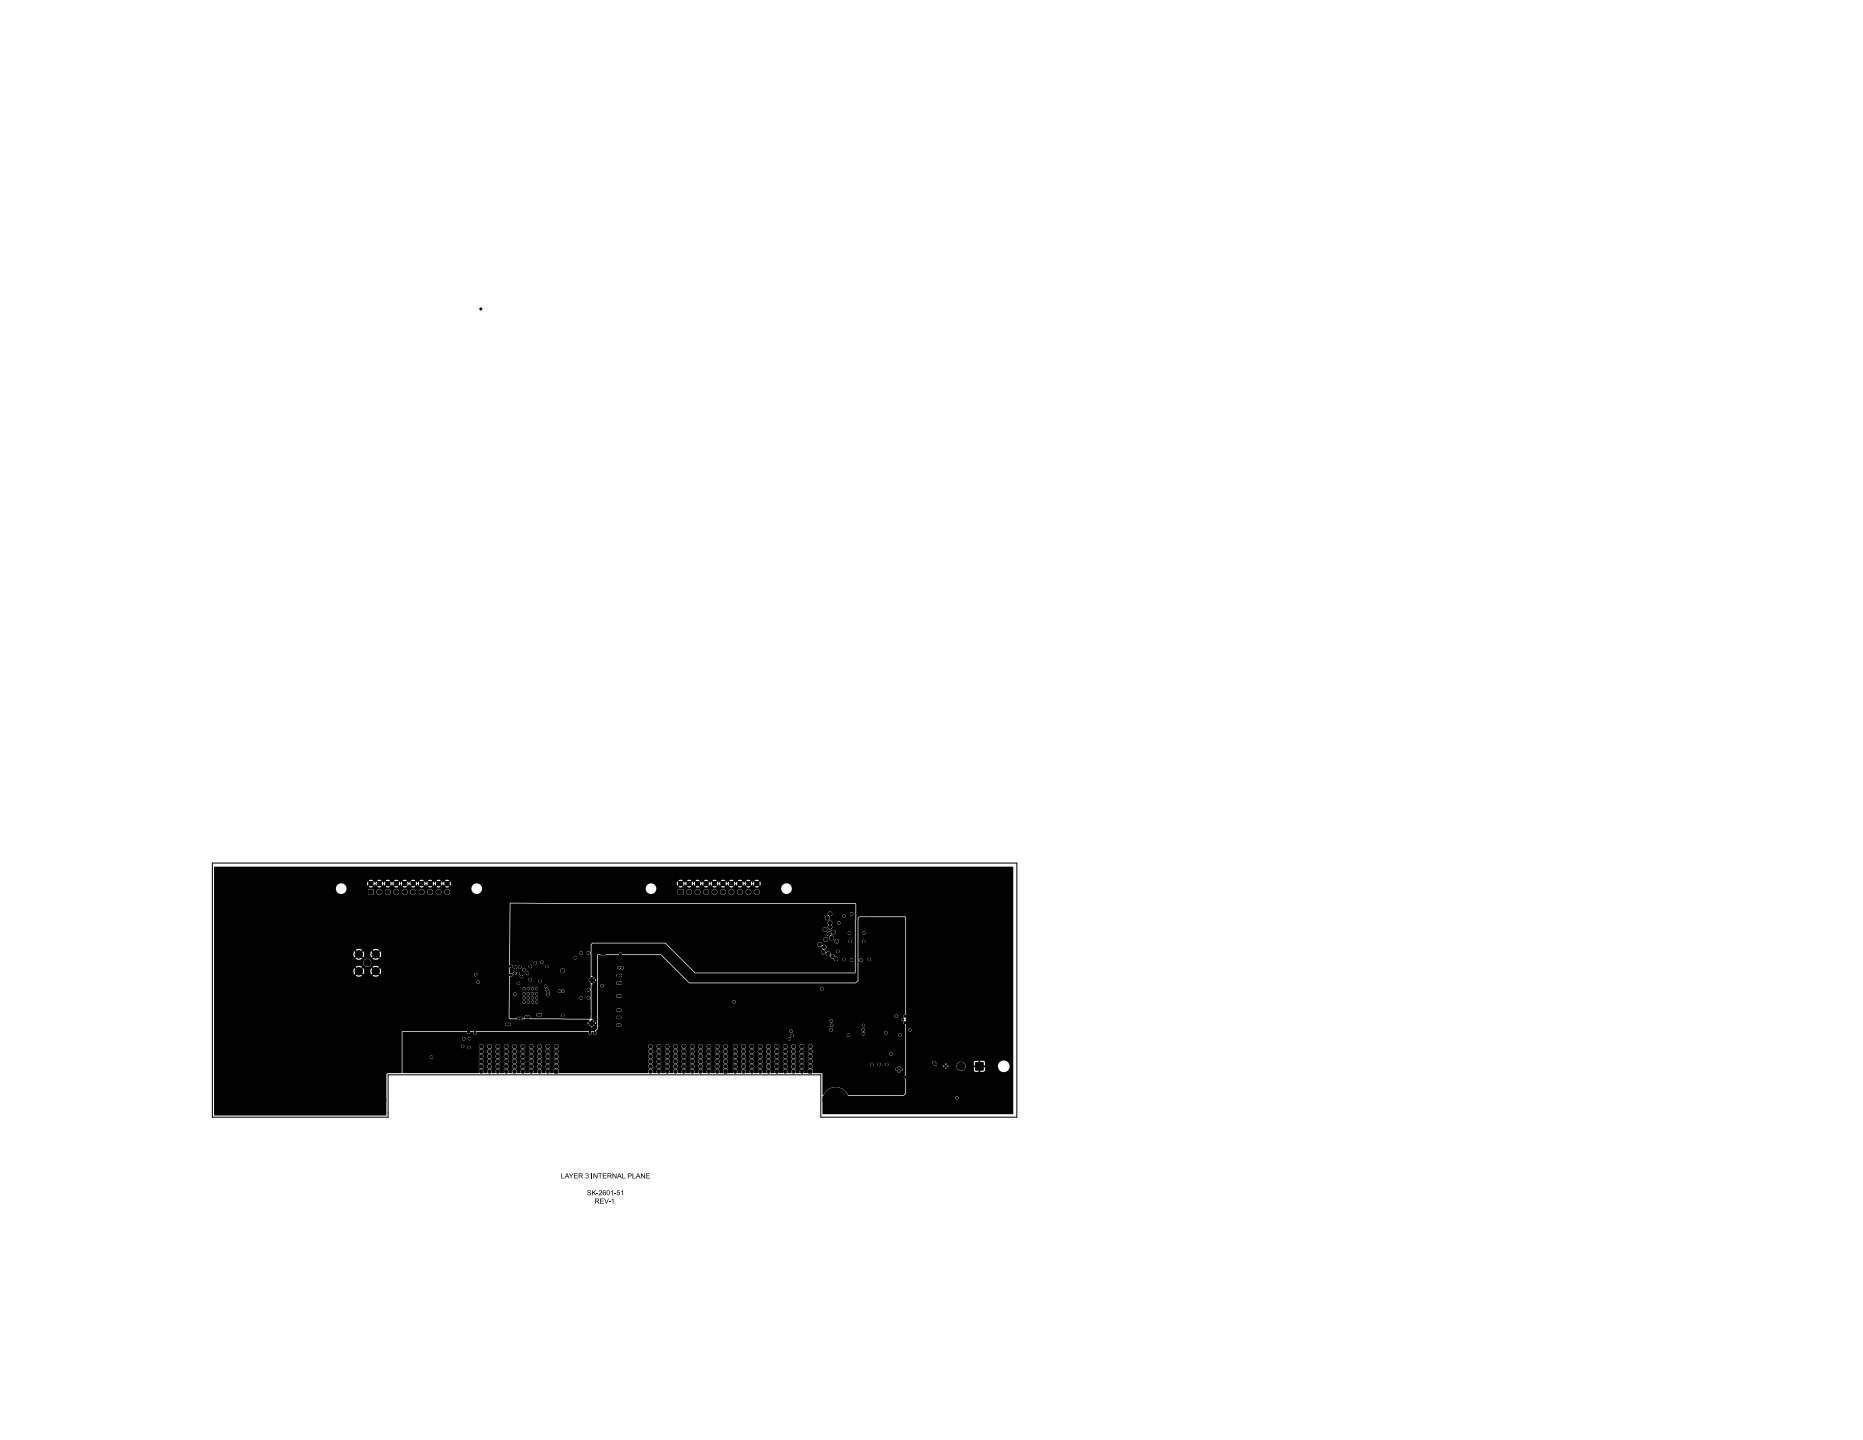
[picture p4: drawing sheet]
<svg xmlns="http://www.w3.org/2000/svg" width="559mm" height="432mm" viewBox="0 0 559 432" stroke-linecap="round" stroke-linejoin="round" font-family="sans-serif">
<g fill="#000">
<path d="M64.2 259.9h239.7v74.1h-57.2v-4.9h39.8a.5 .5 0 0 0 .7 .6 .5 .5 0 0 0 .2-.8 .5 .5 0 0 0-.9 .1l-39.8 .1v-.5l.5-.2a3.9 3.9 0 0 1 3.6-2.2 3.9 3.9 0 0 1 3.5 2.4h16.7l.8-.8v-4.2l-.5-.6 .5-.5v-2.1h12.2l-.3-.3-.3 .3h-11.6v-.8h11.2v.4l.3-.3 .4 .1 .4-.1 .3 .3v-.4h2.5a1.35 1.35 0 0 0 2 1.3 1.35 1.35 0 0 0 0-2.3h3.2v.9h.8v.5h-.8v1l.4 .4h1v-.8h.5v.8l1.3-.1 .1-1.3h-.8l.1-.4h4.6v.3a1.75 1.75 0 0 0 2.7 1.3 1.75 1.75 0 0 0 0-2.9 1.75 1.75 0 0 0-2.7 1.3h-4.6l.7-.1v-1l-.4-.4h-1v.8h-.5v-.8h-1l-.4 .5-4-.2a1.35 1.35 0 0 0-1.2 1.2h-2.5v-.2l-.3 .3h-.8l-.3-.3v.2h-11.2v-1.1h7.8l.5 .8a.5 .5 0 0 0 .6 .3 .5 .5 0 0 0 .4-.6h2.3l.3 .3 .3-.3h-2.9l-.4-.4a.55 .55 0 0 0-.5-.5 .55 .55 0 0 0-.6 .4h-7.8v-9.8l.6 .2a.5 .5 0 0 0 .8 .3 .5 .5 0 0 0 0-.8 .5 .5 0 0 0-.8 .3h-.6v-1.6l-.6-.4 .6-.6v-.9l-.6-.4 .6-.6v-29.1l-.3-.3h-13.6l-.6 .4v18.7l-.7 .7h-49.8l-8.5-8.4h-11.6a.63 .63 0 0 0-.6-.6 .63 .63 0 0 0-.6 .6h-6.1l-.3 .3v21.9l-.6 .8 .3 .5-.2 .4-.3-.1v-.6l-.4-.2-.6 .1v.6l-.3 .2-.2-.1v-.6l-.4-.2h-33.4l-.3 .2v.5l-.2 .2-.3-.1v-.6l-.3-.2h-.8l-.5 .7-.7-.7h-19.1l-.3 .3v12.2l-4.2 .1-.4 .4-.1 12.3-51.6-.1v-26.4h113.6l-.3-.3-.3 .3h-113v-.9h87.3a.72 .72 0 0 0 1.1 .6l.6-.3h23.5l.1 .2 .3-.3 .4 .2 .4-.2 .3 .3 .1-.1-.3-.3-.5-.1-.5 .1-.3 .2h-23.5v-.4l-.2-.3h23.3v.4l.3-.3 .4 .2 1.4-.2 .3 .3v-.4v-.2l-.3 .3h-1.8l-.3-.3v.2h-24.3l-.5 .4h-87.3v-1.8h88.4l.3 .3h2l.5 .3h.8l.5-.3 1.5-.2 .9 .2 17.7 .1-.1 .4 .3 .3 .2-.1 .8 .1 .3-.3-.1-.1-.3 .3h-.7l.6-.7-.4-.2-.1-6.2 .1-3.9 .4-.2-.6-.7 .3 .2 .4-.2 .3 .3 .1-.1-.3-.3-.8 .1-.4-.5h1.6l.3 .3v-.2v-.4l-.3 .3h-1.6l.5-.5 .7 .2 .3-.4-.1-.1-.3 .3h-.6l.5-.7-.4-.2-.1-6.7 .1-2.5 .4-.4h21.7l9.1 9h47.7l.3-.4 .2-20.5-.3-.2-103.3-.1-.3 .3-.2 18.2 .2 .3h.6l.2 .3-.2 .3-.8 .1v1.6l.2 .3 .8 .1-.2 .4-.6-.1-.2 .3-.1 12.5h-88.4v-10.9l78.7 .2a.5 .5 0 0 0 .8 .3 .5 .5 0 0 0 0-.8 .5 .5 0 0 0-.8 .3h-78.7v-3.3h41.8l.3 1.1 .6-.5 .3 .3-.4 .6a1.61 1.61 0 0 0 1.8 0l-.6-.6 .4-.3 .5 .5 .3-1.1h1.9l.3 1.1 .5-.5 .4 .3-.5 .6a1.61 1.61 0 0 0 1.9 0l-.6-.6 .4-.3 .5 .5 28.2 .1a.5 .5 0 0 0 .8 .4 .5 .5 0 0 0 0-.9 .5 .5 0 0 0-.8 .4l-28.1-.1a1.62 1.62 0 0 0-.1-1.8l-.5 .5-.4-.3 .5-.6a1.61 1.61 0 0 0-1.9 0l.6 .6-.4 .3-.5-.5-.3 .8h-1.9l-.3-.8-.5 .5-.4-.3 .5-.6a1.61 1.61 0 0 0-1.8 0l.5 .6-.3 .3-.6-.5-.3 .8h-41.8v-2.5h44.7a1.23 1.23 0 0 0 1.7 1.2 1.23 1.23 0 0 0 .4-2 1.23 1.23 0 0 0-2 .6l-.1 .2h-44.7v-2.6h41.8l.3 1.1 .6-.5 .3 .3-.4 .7a1.61 1.61 0 0 0 1.8-.1l-.6-.6 .4-.3 .5 .5 .3-1.1h1.9l.3 1.1 .5-.5 .4 .3-.5 .7a1.61 1.61 0 0 0 1.9-.1l-.6-.6 .4-.3 .6 .4a1.61 1.61 0 0 0-.1-1.8l-.5 .6-.4-.4 .5-.6a1.61 1.61 0 0 0-1.9 .1l.6 .5-.4 .4-.5-.6-.3 .8h-1.9l-.3-.8-.5 .6-.4-.4 .5-.6a1.61 1.61 0 0 0-1.8 .1l.5 .5-.3 .4-.6-.6-.3 .8h-41.8v-19.6h36.6a1.6 1.6 0 0 0 1.3 1.7 1.6 1.6 0 0 0 1.8-1.3h6.5v1.4l.2 .2 1.4-.1 .1-.9h.8a.86 .86 0 0 0 .9 1 .86 .86 0 0 0 .8-1h.9v.2a.86 .86 0 0 0 .9 .8 .86 .86 0 0 0 .8-1h.8v.2a.86 .86 0 0 0 .9 .8 .86 .86 0 0 0 .8-1h.8v.2a.86 .86 0 0 0 1 .8 .86 .86 0 0 0 .8-1h.8v.2a.86 .86 0 0 0 .9 .8 .86 .86 0 0 0 .8-1h.8v.2a.86 .86 0 0 0 1 .8 .86 .86 0 0 0 .7-1h.9v.2a.86 .86 0 0 0 .9 .8 .86 .86 0 0 0 .8-1h.8v.2a.86 .86 0 0 0 .9 .8 .86 .86 0 0 0 .8-1h.8v.2a.86 .86 0 0 0 1.4 .6 .86 .86 0 0 0 0-1.4 .86 .86 0 0 0-1.4 .6h-.8v-.2a.86 .86 0 0 0-.9-.6 .86 .86 0 0 0-.8 .8h-.8l-.1-.2a.86 .86 0 0 0-.9-.6 .86 .86 0 0 0-.7 .8h-.9v-.2a.86 .86 0 0 0-.9-.6 .86 .86 0 0 0-.8 .8h-.8v-.2a.86 .86 0 0 0-.9-.6 .86 .86 0 0 0-.8 .8h-.8l-.1-.2a.86 .86 0 0 0-.9-.6 .86 .86 0 0 0-.8 .8h-.8v-.2a.86 .86 0 0 0-.9-.6 .86 .86 0 0 0-.8 .8h-.8l-.1-.2a.86 .86 0 0 0-.9-.6 .86 .86 0 0 0-.7 .8h-.9v-.2a.86 .86 0 0 0-.9-.6 .86 .86 0 0 0-.8 .8h-.8l-.2-.8-8 .2v-.4h37.5a1.6 1.6 0 0 0 1.6 1.7 1.6 1.6 0 0 0 1.6-1.7h49.1v.2a1.6 1.6 0 0 0 1.5 1.5 1.6 1.6 0 0 0 1.6-1.3h6.5v1.4l.2 .2 1.4-.1 .1-.9h.8a.86 .86 0 0 0 .9 1 .86 .86 0 0 0 .9-1h.8v.2a.86 .86 0 0 0 .9 .8 .86 .86 0 0 0 .8-1h.8v.2a.86 .86 0 0 0 1 .8 .86 .86 0 0 0 .7-1h.9v.2a.86 .86 0 0 0 .9 .8 .86 .86 0 0 0 .8-1h.8v.2a.86 .86 0 0 0 .9 .8 .86 .86 0 0 0 .8-1h.8v.2a.86 .86 0 0 0 1 .8 .86 .86 0 0 0 .8-1h.8v.2a.86 .86 0 0 0 .9 .8 .86 .86 0 0 0 .8-1h.8v.2a.86 .86 0 0 0 1 .8 .86 .86 0 0 0 .7-1h.9v.2a.86 .86 0 0 0 1.3 .6 .86 .86 0 0 0 0-1.4 .86 .86 0 0 0-1.3 .6h-.9v-.2a.86 .86 0 0 0-.9-.6 .86 .86 0 0 0-.8 .8h-.8v-.2a.86 .86 0 0 0-.9-.6 .86 .86 0 0 0-.8 .8h-.8l-.1-.2a.86 .86 0 0 0-.9-.6 .86 .86 0 0 0-.8 .8h-.8v-.2a.86 .86 0 0 0-.9-.6 .86 .86 0 0 0-.8 .8h-.8l-.1-.2a.86 .86 0 0 0-.9-.6 .86 .86 0 0 0-.7 .8h-.9v-.2a.86 .86 0 0 0-.9-.6 .86 .86 0 0 0-.8 .8h-.8v-.2a.86 .86 0 0 0-.9-.6 .86 .86 0 0 0-.8 .8h-.8l-.1-.2a.86 .86 0 0 0-.9-.6 .86 .86 0 0 0-.8 .8h-.8l-.2-.8-8 .2 .1-.4h37.4a1.6 1.6 0 0 0 2.2 1.6 1.6 1.6 0 0 0 .4-2.7 1.6 1.6 0 0 0-2.5 .8l-.1 .3h-37.4a1.6 1.6 0 0 0-1.6-1.5 1.6 1.6 0 0 0-1.6 1.5h-49.1l-.1-.3a1.6 1.6 0 0 0-1.6-1.2 1.6 1.6 0 0 0-1.5 1.5h-37.5v-.3a1.6 1.6 0 0 0-1.7-1.2 1.6 1.6 0 0 0-1.4 1.5h-36.6v-1.5h45.9l.2 .7 .5-.5 .3 .3-.5 .5 .5 .2 .8-.2-.5-.5 .3-.3 .5 .5 .3-.6 .3 .6 .5-.5 .4 .3-.5 .5 .5 .2 .7-.2-.5-.5 .4-.3 .5 .5 .2-.6 .3 .6 .5-.5 .4 .3-.5 .5 .5 .2 .7-.2-.5-.5 .4-.3 .5 .5 .3-.6 .3 .6 .5-.5 .3 .3-.5 .5 .6 .2 .7-.2-.5-.5 .3-.3 .5 .5 .3-.6 .3 .6 .5-.5 .4 .3-.5 .5 .5 .2 .7-.2-.5-.5 .4-.3 .5 .5 .2-.6 .4 .6 .5-.5 .3 .3-.5 .5 .5 .2 .8-.2-.5-.5 .3-.3 .5 .5 .3-.6 .3 .6 .5-.5 .4 .3-.5 .5 .5 .2 .7-.2-.5-.5 .4-.3 .5 .5 .2-.6 .3 .6 .5-.5 .4 .3-.5 .5 .5 .2 .7-.2-.5-.5 .4-.3 .5 .5 .3-.6 .3 .6 .5-.5 .3 .3-.5 .5 .6 .2 .7-.2-.5-.5 .3-.3 .5 .5 .3-.6 .3 .6 .5-.5 .4 .3-.5 .5 .7 .2 .5-.2-.5-.5 .4-.3 .5 .5 .2-.7h67.7l.2 .7 .5-.5 .3 .3-.5 .5 .6 .2 .7-.2-.5-.5 .3-.3 .5 .5 .3-.6 .3 .6 .5-.5 .4 .3-.5 .5 .5 .2 .7-.2-.5-.5 .4-.3 .5 .5 .2-.6 .4 .6 .5-.5 .3 .3-.5 .5 .5 .2 .8-.2-.5-.5 .3-.3 .5 .5 .3-.6 .3 .6 .5-.5 .4 .3-.5 .5 .5 .2 .7-.2-.5-.5 .4-.3 .5 .5 .2-.6 .3 .6 .5-.5 .4 .3-.5 .5 .5 .2 .7-.2-.5-.5 .4-.3 .5 .5 .3-.6 .3 .6 .5-.5 .3 .3-.5 .5 .6 .2 .7-.2-.5-.5 .3-.3 .5 .5 .3-.6 .3 .6 .5-.5 .4 .3-.5 .5 .5 .2 .7-.2-.5-.5 .4-.3 .5 .5 .2-.6 .4 .6 .5-.5 .3 .3-.5 .5 .5 .2 .8-.2-.5-.5 .3-.3 .5 .5 .3-.6 .3 .6 .5-.5 .4 .3-.5 .5 .7 .2 .5-.2-.5-.5 .4-.3 .5 .5 .2-.6 .3 .6 .5-.5 .4 .3-.5 .5 .7 .2 .5-.2-.5-.5 .4-.3 .5 .5 .2-.7-.2-.6-.5 .5-.4-.3 .5-.5-.5-.2-.7 .2 .5 .5-.4 .3-.5-.5-.2 .6-.3-.6-.5 .5-.4-.3 .5-.5-.5-.2-.7 .2 .5 .5-.4 .3-.5-.5-.3 .6-.3-.6-.5 .5-.3-.3 .5-.5-.6-.2-.7 .2 .5 .5-.3 .3-.5-.5-.3 .6-.3-.6-.5 .5-.4-.3 .5-.5-.5-.2-.7 .2 .5 .5-.4 .3-.5-.5-.2 .6-.4-.6-.5 .5-.3-.3 .5-.5-.5-.2-.8 .2 .5 .5-.3 .3-.5-.5-.3 .6-.3-.6-.5 .5-.4-.3 .5-.5-.5-.2-.7 .2 .5 .5-.4 .3-.5-.5-.2 .6-.3-.6-.5 .5-.4-.3 .5-.5-.5-.2-.7 .2 .5 .5-.4 .3-.5-.5-.3 .6-.3-.6-.5 .5-.3-.3 .5-.5-.6-.2-.7 .2 .5 .5-.3 .3-.5-.5-.3 .6-.3-.6-.5 .5-.4-.3 .5-.5-.5-.2-.7 .2 .5 .5-.4 .3-.5-.5-.2 .6-.4-.6-.5 .5-.3-.3 .5-.5-.5-.2-.8 .2 .5 .5-.3 .3-.5-.5-.2 .6h-67.7l-.2-.6-.5 .5-.4-.3 .5-.5-.5-.2-.7 .2 .5 .5-.4 .3-.5-.5-.2 .6-.4-.6-.5 .5-.3-.3 .5-.5-.5-.2-.8 .2 .5 .5-.3 .3-.5-.5-.3 .6-.3-.6-.5 .5-.4-.3 .5-.5-.5-.2-.7 .2 .5 .5-.4 .3-.5-.5-.2 .6-.3-.6-.5 .5-.4-.3 .5-.5-.5-.2-.7 .2 .5 .5-.4 .3-.5-.5-.3 .6-.3-.6-.5 .5-.3-.3 .5-.5-.6-.2-.7 .2 .5 .5-.3 .3-.5-.5-.3 .6-.3-.6-.5 .5-.4-.3 .5-.5-.5-.2-.7 .2 .5 .5-.4 .3-.5-.5-.2 .6-.4-.6-.5 .5-.3-.3 .5-.5-.5-.2-.8 .2 .5 .5-.3 .3-.5-.5-.3 .6-.3-.6-.5 .5-.4-.3 .5-.5-.5-.2-.7 .2 .5 .5-.4 .3-.5-.5-.2 .6-.3-.6-.5 .5-.4-.3 .5-.5-.5-.2-.7 .2 .5 .5-.4 .3-.5-.5-.3 .6-.3-.6-.5 .5-.3-.3 .5-.5-.6-.2-.7 .2 .5 .5-.3 .3-.5-.5-.2 .6h-45.9zM153.1 271h103.4l-.2 20.7h-47.7l-8.4-8.4h45l.5 .6 .8-.1 .4 .9a.78 .78 0 0 0-.5 1.2 .78 .78 0 0 0 1.3 0 .89 .89 0 0 0 1.3 .8 1.05 1.05 0 0 0 1 .9 .7 .7 0 0 0 .7 .6 .7 .7 0 0 0 .7-.6h1.3l.1 .4a.5 .5 0 0 0 .5 .2 .5 .5 0 0 0 .4-.4l1.2 .2a.5 .5 0 0 0 .8 .3 .5 .5 0 0 0 0-.8 .5 .5 0 0 0-.8 .3h-1.2l-.1-.4-.3-.2-.6 .4h-1.3l-.3-.6-.6-.2a1.02 1.02 0 0 0-1.3-.7 .81 .81 0 0 0-.6-.8 .81 .81 0 0 0-.9 .3l-.1-.4 3.2 .2a.5 .5 0 0 0 .8 .3 .5 .5 0 0 0 0-.8 .5 .5 0 0 0-.8 .3h-3.2l-.3-.3a.82 .82 0 0 0 .5-1.2 .82 .82 0 0 0-1.2-.3 .71 .71 0 0 0-.6-.9 .71 .71 0 0 0-.8 .8h-45l-.6-.6h-21.9l-.5 .5-.1 2.4a.55 .55 0 0 0-.9-.2 .55 .55 0 0 0 .1 .9 .55 .55 0 0 0 .8-.4l-.1 7.5a.56 .56 0 0 0-.5 .5 .56 .56 0 0 0 .5 .6l.1 2.2a.53 .53 0 0 0-.6-.5 .53 .53 0 0 0-.4 .6 .53 .53 0 0 0 .6 .5l.5-.3-.1 2.1a.53 .53 0 0 0-.6-.5 .53 .53 0 0 0-.4 .6 .53 .53 0 0 0 .6 .5l.5-.3-.1 6.1-18-.1a.62 .62 0 0 0-.2-.8 .62 .62 0 0 0-.8 0 .61 .61 0 0 0-.7 .1 .61 .61 0 0 0-.1 .7h-.5a1.2 1.2 0 0 0-1.9 0h-2l-.1-1.2h8l.5 .6h.8l.5-.4h5.7a.51 .51 0 0 0 .7 .6 .51 .51 0 0 0 .2-.8 .51 .51 0 0 0-.8 .1l-5.8 .1-.2-.5h-.8a.51 .51 0 0 0-.8 .3h-8v-3.8l3.9 .2a.45 .45 0 0 0 .6 .4 .45 .45 0 0 0 .4-.6l.3 .2a.45 .45 0 0 0 .5 .4 .45 .45 0 0 0 .4-.6l.3 .2a.45 .45 0 0 0 .6 .4 .45 .45 0 0 0 .4-.6l.3 .2a.45 .45 0 0 0 .7 .3 .45 .45 0 0 0 0-.8 .45 .45 0 0 0-.7 .3l-.4-.1a.45 .45 0 0 0-.5-.3 .45 .45 0 0 0-.4 .4l-.3-.1a.45 .45 0 0 0-.5-.3 .45 .45 0 0 0-.4 .4l-.4-.1a.45 .45 0 0 0-.5-.3 .45 .45 0 0 0-.4 .4h-3.9v-1.2l3.9 .1a.45 .45 0 0 0 .6 .4 .45 .45 0 0 0 .4-.5l.3 .1a.45 .45 0 0 0 .5 .4 .45 .45 0 0 0 .4-.5l.3 .1a.45 .45 0 0 0 .6 .4 .45 .45 0 0 0 .4-.5l.3 .1a.45 .45 0 0 0 .5 .4 .45 .45 0 0 0 .4-.5l12.4 .1a.5 .5 0 0 0 .8 .4 .5 .5 0 0 0 0-.9 .5 .5 0 0 0-.8 .4l-12.4-.1a.45 .45 0 0 0-.5-.3 .45 .45 0 0 0-.4 .4l-.4-.1a.45 .45 0 0 0-.5-.3 .45 .45 0 0 0-.4 .4l-.3-.1a.45 .45 0 0 0-.5-.3 .45 .45 0 0 0-.4 .4l-.4-.1a.45 .45 0 0 0-.5-.3 .45 .45 0 0 0-.4 .4h-3.9l.1-1.2h1l.1 .4a.5 .5 0 0 0 .6 .1 .5 .5 0 0 0 .3-.6l1.8 .2a.45 .45 0 0 0 .6 .4 .45 .45 0 0 0 .4-.6l.3 .2a.45 .45 0 0 0 .5 .4 .45 .45 0 0 0 .4-.6l.3 .2a.45 .45 0 0 0 .6 .4 .45 .45 0 0 0 .4-.6l.3 .2a.45 .45 0 0 0 .7 .3 .45 .45 0 0 0 0-.8 .45 .45 0 0 0-.7 .3l-.4-.1a.45 .45 0 0 0-.5-.3 .45 .45 0 0 0-.4 .4l-.3-.1a.45 .45 0 0 0-.5-.3 .45 .45 0 0 0-.4 .4l-.4-.1a.45 .45 0 0 0-.5-.3 .45 .45 0 0 0-.4 .4h-1.8l-.6-.3-.4 .4h-1v-1.6h3.8a.45 .45 0 0 0 .5 .6 .45 .45 0 0 0 .5-.6l.3 .2a.45 .45 0 0 0 .5 .4 .45 .45 0 0 0 .4-.6l.3 .2a.45 .45 0 0 0 .6 .4 .45 .45 0 0 0 .4-.6l.3 .2a.45 .45 0 0 0 .7 .3 .45 .45 0 0 0 0-.8 .45 .45 0 0 0-.7 .3l-.4-.1a.45 .45 0 0 0-.5-.3 .45 .45 0 0 0-.4 .4l-.3-.1a.45 .45 0 0 0-.5-.3 .45 .45 0 0 0-.4 .4l-.4-.1a.45 .45 0 0 0-.5-.3 .45 .45 0 0 0-.4 .4h-3.8v-.7l10.2 .1a.86 .86 0 0 1 .4 1.1l.4 .3 .1 .6a.54 .54 0 0 0 0 .8 .54 .54 0 0 0 .8 0 .54 .54 0 0 0-.1-.8l.2-.7h2.4a.6 .6 0 0 0 .4 .6 .6 .6 0 0 0 .7-.3 .52 .52 0 0 0 .8 .1 .52 .52 0 0 0-.1-.8 .52 .52 0 0 0-.8 .3l-.6-.3-.4 .4h-2.4l-.9-1a.52 .52 0 0 0-.1-.8 .52 .52 0 0 0-.8 .4h-10.2v-.9l2.1 .2a.5 .5 0 0 0 .8 .3 .5 .5 0 0 0 0-.8 .5 .5 0 0 0-.8 .3h-2.1v-1.1h5.6l.5 .6 2.4 .1a.5 .5 0 0 0 .8 .3 .5 .5 0 0 0 0-.8 .5 .5 0 0 0-.8 .3h-2.2a.5 .5 0 0 0 .1-.8 .5 .5 0 0 0-.8 .3h-5.6l.1-1 2.9 .1a.5 .5 0 0 0 .7 .5 .5 .5 0 0 0 .2-.8 .5 .5 0 0 0-.9 .1l-2.3 .2 .3-.5 .5 .1 .5-.3 .2 .2a.5 .5 0 0 0 .6 0 .5 .5 0 0 0 .2-.5l1.8 .1a.5 .5 0 0 0 .8 .3 .5 .5 0 0 0 0-.8 .5 .5 0 0 0-.8 .4h-1.8l-.4-.4-.6 .3a.7 .7 0 0 0-.7-.3 .7 .7 0 0 0-.5 .5l-.8-.1v-1.1h3.8l.4 .6 10.9-.1a.7 .7 0 0 0 1.1 .5 .7 .7 0 0 0 0-1.2 .7 .7 0 0 0-1.1 .5l-10.5 .2a.5 .5 0 0 0-.1-.8 .5 .5 0 0 0-.7 .3h-3.8l.1-.5 .6 .1 .2-.3 .3 .1a.5 .5 0 0 0 .6 .4 .5 .5 0 0 0 .4-.5l.3 .1a.5 .5 0 0 0 .7 .4 .5 .5 0 0 0 .2-.8l2.2 .2a.5 .5 0 0 0 .6 .4 .5 .5 0 0 0 .5-.6l3.9 .2a.5 .5 0 0 0 .8 .3 .5 .5 0 0 0 0-.8 .5 .5 0 0 0-.8 .3h-3.9l-.6-.4-.5 .4h-2.2l-.5-.2-.7 .5-.5-.5-.5 .5h-.3l-.1-.6-.8-.2v-.6h7.1l.1 .4a.5 .5 0 0 0 .7 .1 .5 .5 0 0 0 .2-.6l1.1 .1a.5 .5 0 0 0 .8 .4 .5 .5 0 0 0 0-.9 .5 .5 0 0 0-.8 .4h-1.1l-.5-.4-.5 .5h-7.1v-1.5l19.2 .2a.5 .5 0 0 0 .8 .3 .5 .5 0 0 0 0-.8 .5 .5 0 0 0-.8 .3h-19.2l.1-1.4 20.8 .2a.5 .5 0 0 0 .8 .3 .5 .5 0 0 0 0-.8 .5 .5 0 0 0-.8 .3h-20.8v-3.9h94l.3 .5 .3 .2 2.6-.2a.7 .7 0 0 0 .8 .6 .7 .7 0 0 0 .7-.7l2.8 .2a.5 .5 0 0 0 .8 .3 .5 .5 0 0 0 0-.8 .5 .5 0 0 0-.8 .3h-2.8a.7 .7 0 0 0-.8-.7 .7 .7 0 0 0-.7 .8h-2.1a.7 .7 0 0 0-.1-1.2 .7 .7 0 0 0-1 .7h-94v-1.7h95l.3 .4 .5 .2a.73 .73 0 0 0 .1 1.1 .73 .73 0 0 0 1-.2 .73 .73 0 0 0-.2-1 .25 .25 0 0 1-.4-.3 .24 .24 0 0 1 .4-.1l.6-.1 .3-.4h3.7a.5 .5 0 0 0 .7 .6 .5 .5 0 0 0 .2-.8 .5 .5 0 0 0-.9 .1l-3.7 .1a.77 .77 0 0 0-.6-.9 .77 .77 0 0 0-.9 .6h-.7l-.4 .7h-95v-1.3h93.7a.7 .7 0 0 0 1.1 .5 .7 .7 0 0 0 0-1.1 .7 .7 0 0 0-1.1 .5l-93.7 .1v-2h95.2l.3 .5a.78 .78 0 0 0-.1 1.1 .78 .78 0 0 0 1.1 0 .78 .78 0 0 0-.1-1.1l.3-.6 1.4 .2a.5 .5 0 0 0 .8 .3 .5 .5 0 0 0 0-.8 .5 .5 0 0 0-.8 .3h-1.4a.7 .7 0 0 0-.8-.7 .7 .7 0 0 0-.7 .8h-95.2l.1-1.5 94.4 .2a.76 .76 0 0 0 1.1 .3 .76 .76 0 0 0 .3-1.1l.5-.2 3.3 .2a.5 .5 0 0 0 .8 .3 .5 .5 0 0 0 0-.8 .5 .5 0 0 0-.8 .3h-3.3l.3-.5h5.2a.5 .5 0 0 0 .7 .5 .5 .5 0 0 0 .2-.8 .5 .5 0 0 0-.8 .2l-5.3 .1a.76 .76 0 0 0-1.1-.6 .76 .76 0 0 0-.3 1.1l-.5 .2-.3 .6h-94.4zM120.7 309.4h19.3a.6 .6 0 0 0 .6 .7 .6 .6 0 0 0 .6-.7h.8a.57 .57 0 0 0 0 .8 .57 .57 0 0 0 .8 0 .57 .57 0 0 0 .1-.8h33.6a.59 .59 0 0 0 .5 .9 .59 .59 0 0 0 .5-.9l.6 .1a.53 .53 0 0 0 .2 .7 .53 .53 0 0 0 .7-.3 .53 .53 0 0 0-.3-.7l58.1 .1a.5 .5 0 0 0 .8 .3 .5 .5 0 0 0-.1-.9h11.3l.4 .6 .4-.1 .2-.5h8.6l.1 .4 .4 .2a.67 .67 0 0 0-.1 1.2l.6-.3 10.1 .2a.5 .5 0 0 0 .8 .3 .5 .5 0 0 0 0-.8 .5 .5 0 0 0-.8 .3h-10.1l-.1-.6h5.9a.5 .5 0 0 0 .6 .6 .5 .5 0 0 0 .3-.8 .5 .5 0 0 0-.9 .2h-5.9l-.3-.1a.64 .64 0 0 0 .4-.6 .64 .64 0 0 0-.4-.6l-.6 .4h-8.6l-.4-.4-.6 .4h-11.6l-.4 .4h-58.1l.6-.6v-1.2h5.5l.4 .6h.9l.3-.5h62.5l.1 .3a.5 .5 0 0 0 .6 .2 .5 .5 0 0 0 .4-.5l8.5 .2a.5 .5 0 0 0 .8 .3 .5 .5 0 0 0 0-.8 .5 .5 0 0 0-.8 .3h-8.5l-.5-.5-.6 .5-62.5-.1a.99 .99 0 0 0-1.6 0h-5.5v-1.3l69.5 .2a.5 .5 0 0 0 .8 .3 .5 .5 0 0 0 0-.8 .5 .5 0 0 0-.8 .3h-69.5v-1h5.4l.2 .5h.6a.53 .53 0 0 0 .8-.1 .53 .53 0 0 0-.2-.8l82.2 .2a.5 .5 0 0 0 .8 .3 .5 .5 0 0 0 0-.8 .5 .5 0 0 0-.8 .3h-83.1l-.5 .4h-5.4v-2.2h5.5a.94 .94 0 0 0 1.4 .5 .57 .57 0 0 0 0-.7 .57 .57 0 0 0-.7-.2h-.4l-.3 .4h-5.5v-2.5l40.4 .2a.5 .5 0 0 0 .8 .3 .5 .5 0 0 0 0-.8 .5 .5 0 0 0-.8 .3h-40.4v-1.7h5.5l.4 .6 .5-.1a.56 .56 0 0 0 .7 0 .56 .56 0 0 0 0-.8 .56 .56 0 0 0-.7 0 .51 .51 0 0 0-.9 .3h-5.5v-2.2l66.7 .2a.5 .5 0 0 0 .8 .3 .5 .5 0 0 0 0-.8 .5 .5 0 0 0-.8 .3h-66.7v-.9l.8 .2a.5 .5 0 0 0 .8 .3 .5 .5 0 0 0 0-.8 .5 .5 0 0 0-.8 .3h-.8v-.8h5.5l.4 .6 .5-.1a.55 .55 0 0 0 .7 0 .55 .55 0 0 0 0-.8 .55 .55 0 0 0-.7 0 .51 .51 0 0 0-.9 .3h-5.5v-2.3l5.6 .2a1.26 1.26 0 0 0 1.6 .2 .62 .62 0 0 0-.2-.7 .62 .62 0 0 0-.7-.1l-.5 .1-.2 .3h-5.6v-2.3h5.8l.1 .3a.68 .68 0 0 0 1 .1 .52 .52 0 0 0 .8-.1 .52 .52 0 0 0-.2-.7 .52 .52 0 0 0-.7 .2l-.5-.2-.5 .4h-5.8v-3.7h19l8.4 8.4h50l.8-.7v-6.2a.57 .57 0 0 0 .7 .5 .57 .57 0 0 0 .4-.8l1.6 .2a.5 .5 0 0 0 .8 .3 .5 .5 0 0 0 0-.8 .5 .5 0 0 0-.8 .3h-1.6l-.5-.2-.4 .5-.2-.1v-5.6l1.1 .2a.5 .5 0 0 0 .8 .3 .5 .5 0 0 0 0-.8 .5 .5 0 0 0-.8 .3h-1.1v-2.5l1.1 .2a.5 .5 0 0 0 .8 .3 .5 .5 0 0 0 0-.8 .5 .5 0 0 0-.8 .3h-1.1v-4.3l.4-.4 13.7 .1v29.1a.67 .67 0 0 0-.5 1 .5 .5 0 0 0-.7 .5 .5 .5 0 0 0 .7 .5 .64 .64 0 0 0-.1 .7 .64 .64 0 0 0 .6 .3l-.1 15.3a.58 .58 0 0 0-.4 .5 .58 .58 0 0 0 .5 .6v4.2l-.6 .6h-16.7a4 4 0 0 0-3.7-2.4 4 4 0 0 0-3.7 2.4l-.2-.1v-6.3l-.4-.2h-2.5l-.2-1.2h24.9l.2 .4 .4 .1a.58 .58 0 0 0 .6 .6 .58 .58 0 0 0 .5-.6 .46 .46 0 0 0 .6-.4 .46 .46 0 0 0-.6-.5 .59 .59 0 0 0-.6-.6 .59 .59 0 0 0-.5 .6l-.6 .4-25.1-.1a.81 .81 0 0 0-.1-1.4h17.7l.1 .4a.5 .5 0 0 0 .6 .2 .5 .5 0 0 0 .3-.6h1.2l.1 .4a.5 .5 0 0 0 .6 .2 .5 .5 0 0 0 .3-.6l1.3 .2a.5 .5 0 0 0 .8 .3 .5 .5 0 0 0 0-.8 .5 .5 0 0 0-.8 .3h-1.3l-.4-.4-.6 .4h-1.2l-.4-.4-.6 .4-17.7-.1a.85 .85 0 0 0 .4-.8 .85 .85 0 0 0-.4-.7 .84 .84 0 0 0 .4-.8 .84 .84 0 0 0-.4-.7l23.4-.1a.5 .5 0 0 0 .7 .6 .5 .5 0 0 0 .2-.8 .5 .5 0 0 0-.9 .1l-23.4 .1a.82 .82 0 0 0 0-1.4 .74 .74 0 0 0 .2-1.2 .74 .74 0 0 0-1.2 .2 .74 .74 0 0 0 .5 1 .89 .89 0 0 0 0 1.6 .84 .84 0 0 0-.5 .7 .84 .84 0 0 0 .5 .8 .84 .84 0 0 0-.5 .7 .84 .84 0 0 0 .5 .8 .86 .86 0 0 0-.2 1.4l-.3 .2v1l-1 .1-.1-.7-.5-.6a.88 .88 0 0 0 .1-1.5 .84 .84 0 0 0 .4-.8 .84 .84 0 0 0-.4-.7 .84 .84 0 0 0 .4-.8 .84 .84 0 0 0-.4-.7 .84 .84 0 0 0 .4-.8 .84 .84 0 0 0-.4-.7 .74 .74 0 0 0 .2-1.2 .74 .74 0 0 0-1.2 .2 .74 .74 0 0 0 .5 1 .89 .89 0 0 0 0 1.6 .84 .84 0 0 0-.5 .7 .84 .84 0 0 0 .5 .8 .84 .84 0 0 0-.5 .7 .84 .84 0 0 0 .5 .8 .84 .84 0 0 0-.5 .7 .84 .84 0 0 0 .5 .8l-.4 .5v.7h-1.1l-.1-.7-.5-.6a.88 .88 0 0 0 .1-1.5 .84 .84 0 0 0 .4-.8 .84 .84 0 0 0-.4-.7 .84 .84 0 0 0 .4-.8 .84 .84 0 0 0-.4-.7 .84 .84 0 0 0 .4-.8 .84 .84 0 0 0-.4-.7 .74 .74 0 0 0 .2-1.2 .74 .74 0 0 0-1.2 .2 .74 .74 0 0 0 .5 1 .89 .89 0 0 0 0 1.6 .84 .84 0 0 0-.5 .7 .84 .84 0 0 0 .5 .8 .84 .84 0 0 0-.5 .7 .84 .84 0 0 0 .5 .8 .84 .84 0 0 0-.5 .7 .84 .84 0 0 0 .5 .8l-.4 .5v.7h-1.1l-.1-.7-.5-.6a.88 .88 0 0 0 .1-1.5 .84 .84 0 0 0 .4-.8 .84 .84 0 0 0-.4-.7 .84 .84 0 0 0 .4-.8 .84 .84 0 0 0-.4-.7 .84 .84 0 0 0 .4-.8 .84 .84 0 0 0-.4-.7 .74 .74 0 0 0 .2-1.2 .74 .74 0 0 0-1.2 .2 .74 .74 0 0 0 .5 1 .89 .89 0 0 0 0 1.6 .84 .84 0 0 0-.5 .7 .84 .84 0 0 0 .5 .8 .84 .84 0 0 0-.5 .7 .84 .84 0 0 0 .5 .8 .84 .84 0 0 0-.5 .7 .84 .84 0 0 0 .5 .8l-.4 .5v.7h-1.1l-.1-.7-.5-.6a.88 .88 0 0 0 .1-1.5 .84 .84 0 0 0 .4-.8 .84 .84 0 0 0-.4-.7 .84 .84 0 0 0 .4-.8 .84 .84 0 0 0-.4-.7 .84 .84 0 0 0 .4-.8 .84 .84 0 0 0-.4-.7 .74 .74 0 0 0 .2-1.2 .74 .74 0 0 0-1.2 .2 .74 .74 0 0 0 .5 1 .89 .89 0 0 0 0 1.6 .84 .84 0 0 0-.5 .7 .84 .84 0 0 0 .5 .8 .84 .84 0 0 0-.5 .7 .84 .84 0 0 0 .5 .8 .84 .84 0 0 0-.5 .7 .84 .84 0 0 0 .5 .8l-.4 .5v.7h-1.1l-.1-.7-.5-.6a.88 .88 0 0 0 .1-1.5 .84 .84 0 0 0 .4-.8 .84 .84 0 0 0-.4-.7 .84 .84 0 0 0 .4-.8 .84 .84 0 0 0-.4-.7 .84 .84 0 0 0 .4-.8 .84 .84 0 0 0-.4-.7 .74 .74 0 0 0 .2-1.2 .74 .74 0 0 0-1.2 .2 .74 .74 0 0 0 .5 1 .89 .89 0 0 0 0 1.6 .84 .84 0 0 0-.5 .7 .84 .84 0 0 0 .5 .8 .84 .84 0 0 0-.5 .7 .84 .84 0 0 0 .5 .8 .84 .84 0 0 0-.5 .7 .84 .84 0 0 0 .5 .8l-.4 .5v.7h-1.1l-.1-.7-.5-.6a.88 .88 0 0 0 .1-1.5 .84 .84 0 0 0 .4-.8 .84 .84 0 0 0-.4-.7 .84 .84 0 0 0 .4-.8 .84 .84 0 0 0-.4-.7 .84 .84 0 0 0 .4-.8 .84 .84 0 0 0-.4-.7 .74 .74 0 0 0 .2-1.2 .74 .74 0 0 0-1.2 .2 .74 .74 0 0 0 .5 1 .89 .89 0 0 0 0 1.6 .84 .84 0 0 0-.5 .7 .84 .84 0 0 0 .5 .8 .84 .84 0 0 0-.5 .7 .84 .84 0 0 0 .5 .8 .84 .84 0 0 0-.5 .7 .84 .84 0 0 0 .5 .8l-.4 .5v.7h-1.1l-.1-.7-.5-.6a.88 .88 0 0 0 .1-1.5 .84 .84 0 0 0 .4-.8 .84 .84 0 0 0-.4-.7 .84 .84 0 0 0 .4-.8 .84 .84 0 0 0-.4-.7 .84 .84 0 0 0 .4-.8 .84 .84 0 0 0-.4-.7 .74 .74 0 0 0 .2-1.2 .74 .74 0 0 0-1.2 .2 .74 .74 0 0 0 .5 1 .89 .89 0 0 0 0 1.6 .84 .84 0 0 0-.5 .7 .84 .84 0 0 0 .5 .8 .84 .84 0 0 0-.5 .7 .84 .84 0 0 0 .5 .8 .84 .84 0 0 0-.5 .7 .84 .84 0 0 0 .5 .8l-.4 .5v.7h-1.1l-.1-.7-.5-.6a.88 .88 0 0 0 .1-1.5 .84 .84 0 0 0 .4-.8 .84 .84 0 0 0-.4-.7 .84 .84 0 0 0 .4-.8 .84 .84 0 0 0-.4-.7 .84 .84 0 0 0 .4-.8 .84 .84 0 0 0-.4-.7 .74 .74 0 0 0 .2-1.2 .74 .74 0 0 0-1.2 .2 .74 .74 0 0 0 .5 1 .89 .89 0 0 0 0 1.6 .84 .84 0 0 0-.5 .7 .84 .84 0 0 0 .5 .8 .84 .84 0 0 0-.5 .7 .84 .84 0 0 0 .5 .8 .84 .84 0 0 0-.5 .7 .84 .84 0 0 0 .5 .8l-.4 .5v.7h-1.1l-.1-.7-.5-.6a.88 .88 0 0 0 .1-1.5 .84 .84 0 0 0 .4-.8 .84 .84 0 0 0-.4-.7 .84 .84 0 0 0 .4-.8 .84 .84 0 0 0-.4-.7 .84 .84 0 0 0 .4-.8 .84 .84 0 0 0-.4-.7 .74 .74 0 0 0 .2-1.2 .74 .74 0 0 0-1.2 .2 .74 .74 0 0 0 .5 1 .89 .89 0 0 0 0 1.6 .84 .84 0 0 0-.5 .7 .84 .84 0 0 0 .5 .8 .84 .84 0 0 0-.5 .7 .84 .84 0 0 0 .5 .8 .84 .84 0 0 0-.5 .7 .84 .84 0 0 0 .5 .8l-.4 .5-.1 .7h-1.4l-.1-1.1-.3-.1a1.04 1.04 0 0 0-.1-1.6 .84 .84 0 0 0 .4-.8 .84 .84 0 0 0-.4-.7 .84 .84 0 0 0 .4-.8 .84 .84 0 0 0-.4-.7 .84 .84 0 0 0 .4-.8 .84 .84 0 0 0-.4-.7 .74 .74 0 0 0 .2-1.2 .74 .74 0 0 0-1.2 .2 .74 .74 0 0 0 .5 1 .89 .89 0 0 0 0 1.6 .84 .84 0 0 0-.5 .7 .84 .84 0 0 0 .5 .8 .84 .84 0 0 0-.5 .7 .84 .84 0 0 0 .5 .8 .86 .86 0 0 0-.2 1.4l-.3 .2v1l-1 .1-.1-.7-.5-.6a.88 .88 0 0 0 .1-1.5 .84 .84 0 0 0 .4-.8 .84 .84 0 0 0-.4-.7 .84 .84 0 0 0 .4-.8 .84 .84 0 0 0-.4-.7 .84 .84 0 0 0 .4-.8 .84 .84 0 0 0-.4-.7 .74 .74 0 0 0 .2-1.2 .74 .74 0 0 0-1.2 .2 .74 .74 0 0 0 .5 1 .89 .89 0 0 0 0 1.6 .84 .84 0 0 0-.5 .7 .84 .84 0 0 0 .5 .8 .84 .84 0 0 0-.5 .7 .84 .84 0 0 0 .5 .8 .84 .84 0 0 0-.5 .7 .84 .84 0 0 0 .5 .8l-.4 .5v.7h-1.1l-.1-.7-.5-.6a.88 .88 0 0 0 .1-1.5 .84 .84 0 0 0 .4-.8 .84 .84 0 0 0-.4-.7 .84 .84 0 0 0 .4-.8 .84 .84 0 0 0-.4-.7 .84 .84 0 0 0 .4-.8 .84 .84 0 0 0-.4-.7 .74 .74 0 0 0 .2-1.2 .74 .74 0 0 0-1.2 .2 .74 .74 0 0 0 .5 1 .89 .89 0 0 0 0 1.6 .84 .84 0 0 0-.5 .7 .84 .84 0 0 0 .5 .8 .84 .84 0 0 0-.5 .7 .84 .84 0 0 0 .5 .8 .84 .84 0 0 0-.5 .7 .84 .84 0 0 0 .5 .8l-.4 .5v.7h-1.1l-.1-.7-.5-.6a.88 .88 0 0 0 .1-1.5 .84 .84 0 0 0 .4-.8 .84 .84 0 0 0-.4-.7 .84 .84 0 0 0 .4-.8 .84 .84 0 0 0-.4-.7 .84 .84 0 0 0 .4-.8 .84 .84 0 0 0-.4-.7 .74 .74 0 0 0 .2-1.2 .74 .74 0 0 0-1.2 .2 .74 .74 0 0 0 .5 1 .89 .89 0 0 0 0 1.6 .84 .84 0 0 0-.5 .7 .84 .84 0 0 0 .5 .8 .84 .84 0 0 0-.5 .7 .84 .84 0 0 0 .5 .8 .84 .84 0 0 0-.5 .7 .84 .84 0 0 0 .5 .8l-.4 .5v.7h-1.1l-.1-.7-.5-.6a.88 .88 0 0 0 .1-1.5 .84 .84 0 0 0 .4-.8 .84 .84 0 0 0-.4-.7 .84 .84 0 0 0 .4-.8 .84 .84 0 0 0-.4-.7 .84 .84 0 0 0 .4-.8 .84 .84 0 0 0-.4-.7 .74 .74 0 0 0 .2-1.2 .74 .74 0 0 0-1.2 .2 .74 .74 0 0 0 .5 1 .89 .89 0 0 0 0 1.6 .84 .84 0 0 0-.5 .7 .84 .84 0 0 0 .5 .8 .84 .84 0 0 0-.5 .7 .84 .84 0 0 0 .5 .8 .84 .84 0 0 0-.5 .7 .84 .84 0 0 0 .5 .8l-.4 .5v.7h-1.1l-.1-.7-.5-.6a.88 .88 0 0 0 .1-1.5 .84 .84 0 0 0 .4-.8 .84 .84 0 0 0-.4-.7 .84 .84 0 0 0 .4-.8 .84 .84 0 0 0-.4-.7 .84 .84 0 0 0 .4-.8 .84 .84 0 0 0-.4-.7 .74 .74 0 0 0 .2-1.2 .74 .74 0 0 0-1.2 .2 .74 .74 0 0 0 .5 1 .89 .89 0 0 0 0 1.6 .84 .84 0 0 0-.5 .7 .84 .84 0 0 0 .5 .8 .84 .84 0 0 0-.5 .7 .84 .84 0 0 0 .5 .8 .84 .84 0 0 0-.5 .7 .84 .84 0 0 0 .5 .8l-.4 .5v.7h-1.1l-.1-.7-.5-.6a.88 .88 0 0 0 .1-1.5 .84 .84 0 0 0 .4-.8 .84 .84 0 0 0-.4-.7 .84 .84 0 0 0 .4-.8 .84 .84 0 0 0-.4-.7 .84 .84 0 0 0 .4-.8 .84 .84 0 0 0-.4-.7 .74 .74 0 0 0 .2-1.2 .74 .74 0 0 0-1.2 .2 .74 .74 0 0 0 .5 1 .89 .89 0 0 0 0 1.6 .84 .84 0 0 0-.5 .7 .84 .84 0 0 0 .5 .8 .84 .84 0 0 0-.5 .7 .84 .84 0 0 0 .5 .8 .84 .84 0 0 0-.5 .7 .84 .84 0 0 0 .5 .8l-.4 .5v.7h-1.1l-.1-.7-.5-.6a.88 .88 0 0 0 .1-1.5 .84 .84 0 0 0 .4-.8 .84 .84 0 0 0-.4-.7 .84 .84 0 0 0 .4-.8 .84 .84 0 0 0-.4-.7 .84 .84 0 0 0 .4-.8 .84 .84 0 0 0-.4-.7 .74 .74 0 0 0 .2-1.2 .74 .74 0 0 0-1.2 .2 .74 .74 0 0 0 .5 1 .89 .89 0 0 0 0 1.6 .84 .84 0 0 0-.5 .7 .84 .84 0 0 0 .5 .8 .84 .84 0 0 0-.5 .7 .84 .84 0 0 0 .5 .8 .84 .84 0 0 0-.5 .7 .84 .84 0 0 0 .5 .8l-.4 .5v.7h-1.1l-.1-.7-.5-.6a.88 .88 0 0 0 .1-1.5 .84 .84 0 0 0 .4-.8 .84 .84 0 0 0-.4-.7 .84 .84 0 0 0 .4-.8 .84 .84 0 0 0-.4-.7 .84 .84 0 0 0 .4-.8 .84 .84 0 0 0-.4-.7 .74 .74 0 0 0 .2-1.2 .74 .74 0 0 0-1.2 .2 .74 .74 0 0 0 .5 1 .89 .89 0 0 0 0 1.6 .84 .84 0 0 0-.5 .7 .84 .84 0 0 0 .5 .8 .84 .84 0 0 0-.5 .7 .84 .84 0 0 0 .5 .8 .84 .84 0 0 0-.5 .7 .84 .84 0 0 0 .5 .8l-.4 .5v.7h-1.1l-.1-.7-.5-.6a.88 .88 0 0 0 .1-1.5 .84 .84 0 0 0 .4-.8 .84 .84 0 0 0-.4-.7 .84 .84 0 0 0 .4-.8 .84 .84 0 0 0-.4-.7 .84 .84 0 0 0 .4-.8 .84 .84 0 0 0-.4-.7 .74 .74 0 0 0 .2-1.2 .74 .74 0 0 0-1.2 .2 .74 .74 0 0 0 .5 1 .89 .89 0 0 0 0 1.6 .84 .84 0 0 0-.5 .7 .84 .84 0 0 0 .5 .8 .84 .84 0 0 0-.5 .7 .84 .84 0 0 0 .5 .8 .84 .84 0 0 0-.5 .7 .84 .84 0 0 0 .5 .8l-.4 .5-.1 .7h-26.8l-.1-1.1-.3-.1a1.04 1.04 0 0 0-.1-1.6 .84 .84 0 0 0 .4-.8 .84 .84 0 0 0-.4-.7 .84 .84 0 0 0 .4-.8 .84 .84 0 0 0-.4-.7 .84 .84 0 0 0 .4-.8 .84 .84 0 0 0-.4-.7 .74 .74 0 0 0 .2-1.2 .74 .74 0 0 0-1.2 .2 .74 .74 0 0 0 .5 1 .89 .89 0 0 0 0 1.6 .84 .84 0 0 0-.5 .7 .84 .84 0 0 0 .5 .8 .84 .84 0 0 0-.5 .7 .84 .84 0 0 0 .5 .8 .86 .86 0 0 0-.2 1.4l-.3 .2v1l-1 .1-.1-.7-.5-.6a.88 .88 0 0 0 .1-1.5 .84 .84 0 0 0 .4-.8 .84 .84 0 0 0-.4-.7 .84 .84 0 0 0 .4-.8 .84 .84 0 0 0-.4-.7 .84 .84 0 0 0 .4-.8 .84 .84 0 0 0-.4-.7 .74 .74 0 0 0 .2-1.2 .74 .74 0 0 0-1.2 .2 .74 .74 0 0 0 .5 1 .89 .89 0 0 0 0 1.6 .84 .84 0 0 0-.5 .7 .84 .84 0 0 0 .5 .8 .84 .84 0 0 0-.5 .7 .84 .84 0 0 0 .5 .8 .84 .84 0 0 0-.5 .7 .84 .84 0 0 0 .5 .8l-.4 .5v.7h-1.1l-.1-.7-.5-.6a.88 .88 0 0 0 .1-1.5 .84 .84 0 0 0 .4-.8 .84 .84 0 0 0-.4-.7 .84 .84 0 0 0 .4-.8 .84 .84 0 0 0-.4-.7 .84 .84 0 0 0 .4-.8 .84 .84 0 0 0-.4-.7 .74 .74 0 0 0 .2-1.2 .74 .74 0 0 0-1.2 .2 .74 .74 0 0 0 .5 1 .89 .89 0 0 0 0 1.6 .84 .84 0 0 0-.5 .7 .84 .84 0 0 0 .5 .8 .84 .84 0 0 0-.5 .7 .84 .84 0 0 0 .5 .8 .84 .84 0 0 0-.5 .7 .84 .84 0 0 0 .5 .8l-.4 .5v.7h-1.1l-.1-.7-.5-.6a.88 .88 0 0 0 .1-1.5 .84 .84 0 0 0 .4-.8 .84 .84 0 0 0-.4-.7 .84 .84 0 0 0 .4-.8 .84 .84 0 0 0-.4-.7 .84 .84 0 0 0 .4-.8 .84 .84 0 0 0-.4-.7 .74 .74 0 0 0 .2-1.2 .74 .74 0 0 0-1.2 .2 .74 .74 0 0 0 .5 1 .89 .89 0 0 0 0 1.6 .84 .84 0 0 0-.5 .7 .84 .84 0 0 0 .5 .8 .84 .84 0 0 0-.5 .7 .84 .84 0 0 0 .5 .8 .84 .84 0 0 0-.5 .7 .84 .84 0 0 0 .5 .8l-.4 .5v.7h-1.1l-.1-.7-.5-.6a.88 .88 0 0 0 .1-1.5 .84 .84 0 0 0 .4-.8 .84 .84 0 0 0-.4-.7 .84 .84 0 0 0 .4-.8 .84 .84 0 0 0-.4-.7 .84 .84 0 0 0 .4-.8 .84 .84 0 0 0-.4-.7 .74 .74 0 0 0 .2-1.2 .74 .74 0 0 0-1.2 .2 .74 .74 0 0 0 .5 1 .89 .89 0 0 0 0 1.6 .84 .84 0 0 0-.5 .7 .84 .84 0 0 0 .5 .8 .84 .84 0 0 0-.5 .7 .84 .84 0 0 0 .5 .8 .84 .84 0 0 0-.5 .7 .84 .84 0 0 0 .5 .8l-.4 .5v.7h-1.1l-.1-.7-.5-.6a.88 .88 0 0 0 .1-1.5 .84 .84 0 0 0 .4-.8 .84 .84 0 0 0-.4-.7 .84 .84 0 0 0 .4-.8 .84 .84 0 0 0-.4-.7 .84 .84 0 0 0 .4-.8 .84 .84 0 0 0-.4-.7 .74 .74 0 0 0 .2-1.2 .74 .74 0 0 0-1.2 .2 .74 .74 0 0 0 .5 1 .89 .89 0 0 0 0 1.6 .84 .84 0 0 0-.5 .7 .84 .84 0 0 0 .5 .8 .84 .84 0 0 0-.5 .7 .84 .84 0 0 0 .5 .8 .84 .84 0 0 0-.5 .7 .84 .84 0 0 0 .5 .8l-.4 .5v.7h-1.1l-.1-.7-.5-.6a.88 .88 0 0 0 .1-1.5 .84 .84 0 0 0 .4-.8 .84 .84 0 0 0-.4-.7 .84 .84 0 0 0 .4-.8 .84 .84 0 0 0-.4-.7 .84 .84 0 0 0 .4-.8 .84 .84 0 0 0-.4-.7 .74 .74 0 0 0 .2-1.2 .74 .74 0 0 0-1.2 .2 .74 .74 0 0 0 .5 1 .89 .89 0 0 0 0 1.6 .84 .84 0 0 0-.5 .7 .84 .84 0 0 0 .5 .8 .84 .84 0 0 0-.5 .7 .84 .84 0 0 0 .5 .8 .84 .84 0 0 0-.5 .7 .84 .84 0 0 0 .5 .8l-.4 .5v.7h-1.1l-.1-.7-.5-.6a.88 .88 0 0 0 .1-1.5 .84 .84 0 0 0 .4-.8 .84 .84 0 0 0-.4-.7 .84 .84 0 0 0 .4-.8 .84 .84 0 0 0-.4-.7 .84 .84 0 0 0 .4-.8 .84 .84 0 0 0-.4-.7 .74 .74 0 0 0 .2-1.2 .74 .74 0 0 0-1.2 .2 .74 .74 0 0 0 .5 1 .89 .89 0 0 0 0 1.6 .84 .84 0 0 0-.5 .7 .84 .84 0 0 0 .5 .8 .84 .84 0 0 0-.5 .7 .84 .84 0 0 0 .5 .8 .84 .84 0 0 0-.5 .7 .84 .84 0 0 0 .5 .8l-.4 .5v.7h-1.1l-.1-.7-.5-.6a.88 .88 0 0 0 .1-1.5 .84 .84 0 0 0 .4-.8 .84 .84 0 0 0-.4-.7 .84 .84 0 0 0 .4-.8 .84 .84 0 0 0-.4-.7 .84 .84 0 0 0 .4-.8 .84 .84 0 0 0-.4-.7 .74 .74 0 0 0 .2-1.2 .74 .74 0 0 0-1.2 .2 .74 .74 0 0 0 .5 1 .89 .89 0 0 0 0 1.6 .84 .84 0 0 0-.5 .7 .84 .84 0 0 0 .5 .8 .84 .84 0 0 0-.5 .7 .84 .84 0 0 0 .5 .8 .84 .84 0 0 0-.5 .7 .84 .84 0 0 0 .5 .8l-.4 .5v.7h-1.1l-.1-.7-.5-.6a.88 .88 0 0 0 .1-1.5 .84 .84 0 0 0 .4-.8 .84 .84 0 0 0-.4-.7 .84 .84 0 0 0 .4-.8 .84 .84 0 0 0-.4-.7 .84 .84 0 0 0 .4-.8 .84 .84 0 0 0-.4-.7 .74 .74 0 0 0 .2-1.2 .74 .74 0 0 0-1.2 .2 .74 .74 0 0 0 .5 1 .89 .89 0 0 0 0 1.6 .84 .84 0 0 0-.5 .7 .84 .84 0 0 0 .5 .8 .84 .84 0 0 0-.5 .7 .84 .84 0 0 0 .5 .8 .84 .84 0 0 0-.5 .7 .84 .84 0 0 0 .5 .8l-.4 .5-.1 .7-22.9-.1v-4.8l8.2 .2a.5 .5 0 0 0 .8 .3 .5 .5 0 0 0 0-.8 .5 .5 0 0 0-.8 .3h-8.2v-3.2h17.6v.3a.5 .5 0 0 0 .9 0l1 .2a.5 .5 0 0 0 .7 .3 .5 .5 0 0 0 0-.8 .5 .5 0 0 0-.7 .3h-1v-.4l-.4-.3-.5 .4h-17.6v-2.3h17.9l.1 .4a.5 .5 0 0 0 .6 .2 .5 .5 0 0 0 .3-.6h.7l.1 .3a.5 .5 0 0 0 .5 .2 .5 .5 0 0 0 .4-.5l95 .2a.5 .5 0 0 0 .8 .3 .5 .5 0 0 0 0-.8 .5 .5 0 0 0-.8 .3h-95l-.2-.3-.4-.1-.4 .4h-.7l-.6-.4-.4 .4h-17.9v-1h116.4a.5 .5 0 0 0 .6 .6 .5 .5 0 0 0 .4-.7l15.9 .2a.5 .5 0 0 0 .8 .3 .5 .5 0 0 0 0-.8 .5 .5 0 0 0-.8 .3h-15.9l-.6-.3-.4 .4h-116.4zM185.2 298.5l1-.1 .2 .4-.2 .2h-.9l-.2-.2zM185.1 294.6l1.1-.1 .2 .4-.2 .2h-.9zM185.2 292.3l1-.1 .2 .4-.2 .2h-.9l-.2-.2zM185 304.9l1-.1 .2 .4-.2 .2h-.8zM185.1 307.2l.9-.1 .2 .4-.2 .2h-.8zM185.1 302.7l.9-.1 .2 .4-.2 .2h-.8zM269 320.4l.8-.4 .6 .5-.3 .2 .3 .1-.6 .5-.1-.3-.2 .3-.6-.5 .6-.2 .1 .2 .2-.2-.2-.1-.5 .1zM168.4 351.9h.2v1.3h.7v.2h-.9zM170 351.9h.2l.6 1.5h-.2l-.2-.5h-.6l-.2 .5h-.2l.2-.7h.7l-.2-.7-.3 .7h-.2z"/>
<path d="M170.6 351.9h.3l.4 .7 .5-.7h.2l-.6 .8v.7h-.2v-.7zM172.2 351.9h1.1v.1h-.9v.5h.8v.2h-.8v.5h.9v.2h-1.1zM173.6 351.9h.7a.42 .42 0 0 1 .5 .3 .42 .42 0 0 1-.4 .5l.5 .7h-.2l-.7-.7h-.2v.7h-.2v-.9h.8l.2-.2-.1-.2-.7-.1v.5h-.2zM175.8 351.9a.4 .4 0 0 1 .6 0 .4 .4 0 0 1-.1 .6 .47 .47 0 0 1 0 .8 .47 .47 0 0 1-.7-.3l.2-.1a.3 .3 0 0 0 .3 .3 .3 .3 0 0 0 .3-.4 .3 .3 0 0 0-.4-.2v-.1a.26 .26 0 0 0 .3-.2 .26 .26 0 0 0-.2-.3 .26 .26 0 0 0-.3 .3l-.2-.1zM176.3 357l.7-.1 .3 .3-.2 .1a.31 .31 0 0 0-.4-.4 .31 .31 0 0 0-.1 .6h.1a.53 .53 0 0 1 .5 .8 .53 .53 0 0 1-.9 0l-.2-.4h.2a.35 .35 0 0 0 .4 .4 .35 .35 0 0 0 .2-.5l-.6-.3zM177.5 351.9h.2v1.5h-.2zM177.6 356.9h.2v.7l.7-.7h.3l-.6 .6 .6 .9h-.2l-.6-.8-.2 .3v.5h-.2zM178 351.9h.2l.8 1.1v-1.1h.2v1.5h-.2l-.8-1.2v1.2h-.2zM178.9 357.8h.6v.1h-.6zM178.5 359.4h.6a.42 .42 0 0 1 .6 .4 .42 .42 0 0 1-.5 .4l.6 .7h-.3l-.6-.7h-.2v.7h-.2v-.8l.8-.1 .2-.2-.2-.2h-.6v.5h-.2zM179.4 351.9h1.2v.1h-.5v1.4h-.2v-1.4h-.5zM179.8 357a.53 .53 0 0 1 .8 .2 .53 .53 0 0 1-.5 .7l-.3 .3h.8v.2h-1l.5-.7a.32 .32 0 0 0 .4-.3 .32 .32 0 0 0-.3-.3 .32 .32 0 0 0-.4 .2h-.2z"/>
<path d="M180.8 351.9h1.1v.1h-.9v.5h.8v.2h-.8v.5h.9v.2h-1.1zM181 357l.5-.1 .2 .4-.4-.3a.28 .28 0 0 0-.4 .2 .28 .28 0 0 0 .1 .3 .28 .28 0 0 0 .4-.1 .5 .5 0 0 1 .4 .6 .5 .5 0 0 1-.6 .4 .5 .5 0 0 1-.4-.5h.2a.3 .3 0 0 0 .4 .3 .3 .3 0 0 0 .1-.5 .3 .3 0 0 0-.5 .1l-.2 .1zM182.2 357v-.1a.73 .73 0 0 1 .7 .8 .73 .73 0 0 1-.7 .7l-.2-.4-.1-.3h.2a.38 .38 0 0 0 .1 .5 .38 .38 0 0 0 .5 0 .38 .38 0 0 0 0-.5 .38 .38 0 0 0 0-.6 .38 .38 0 0 0-.5 0 .38 .38 0 0 0-.1 .6l-.1-.2zM182.2 351.9h.7a.42 .42 0 0 1 .5 .3 .42 .42 0 0 1-.4 .5l.5 .7h-.2l-.7-.7h-.2v.7h-.2v-.9h.9l.1-.2-.1-.2-.7-.1v.5h-.2zM183.7 351.9h.2l.8 1.1v-1.1h.2v1.5h-.2l-.8-1.2v1.2h-.2zM183.3 357.3l.5-.4v1.5h-.2v-1.2l-.3 .2zM184.3 357.8h.5v.1h-.5zM185.2 356.9h.7v.2h-.6l-.1 .4a.5 .5 0 0 1 .7 .2 .5 .5 0 0 1-.3 .7 .5 .5 0 0 1-.6-.4h.2a.33 .33 0 0 0 .5 .1 .33 .33 0 0 0 0-.5 .33 .33 0 0 0-.5 .1h-.2zM185.7 351.9h.2l.6 1.5h-.2l-.2-.5h-.6l-.2 .5h-.2l.2-.7h.7l-.2-.7-.3 .7h-.2zM186.6 351.9h.2v1.3h.8v.2h-1zM186.3 357.3l.5-.4v1.5h-.1v-1.2l-.4 .2zM188.3 351.9h.6a.46 .46 0 0 1 .6 .4 .46 .46 0 0 1-.6 .4h-.4v.7h-.2v-.8l.8-.1 .2-.2-.2-.3h-.6v.6h-.2z"/>
<path d="M189.7 351.9h.2v1.3h.7v.2h-.9zM191.3 351.9h.2l.6 1.5h-.2l-.2-.5h-.6l-.2 .5h-.2l.3-.7h.7l-.3-.7-.2 .7h-.2zM192.3 351.9h.2l.8 1.1v-1.1h.2v1.5h-.2l-.8-1.2v1.2h-.2zM193.8 351.9h1.1v.1h-.9v.5h.8v.2h-.8v.5h.9v.2h-1.1zM180 359.4h1.1v.2h-.9v.5h.8v.1h-.8v.5h.9v.2h-1.1zM181.2 359.4h.2l.5 1.4 .5-1.4h.2l-.6 1.5h-.2zM182.6 360.3h.5v.2h-.5zM183.4 359.8l.6-.4v1.5h-.2v-1.2l-.4 .3z"/>
<circle cx="251.6" cy="276.8" r=".3"/>
<circle cx="253.2" cy="274.6" r=".3"/>
<circle cx="254.8" cy="279.8" r=".3"/>
<circle cx="255.4" cy="274.1" r=".3"/>
<circle cx="259.1" cy="279.8" r=".3"/>
<circle cx="154.4" cy="291.9" r=".32"/>
<circle cx="154.6" cy="290" r=".3"/>
<circle cx="155.3" cy="291.9" r=".31"/>
<circle cx="155.5" cy="294.9" r=".3"/>
<circle cx="155.9" cy="290" r=".3"/>
<circle cx="156.4" cy="292.8" r=".3"/>
<circle cx="157.2" cy="290.8" r=".3"/>
<circle cx="158.2" cy="291.8" r=".3"/>
<circle cx="159" cy="293.8" r=".3"/>
<circle cx="159" cy="289.8" r=".3"/>
<circle cx="160.6" cy="288.7" r=".3"/>
<circle cx="161.9" cy="294.3" r=".3"/>
<circle cx="162.6" cy="288.6" r=".3"/>
<circle cx="163.7" cy="295.8" r=".3"/>
<circle cx="164" cy="289.8" r=".3"/>
<circle cx="167.8" cy="297.2" r=".31"/>
<circle cx="168.7" cy="291.1" r=".5"/>
<circle cx="168.8" cy="297.2" r=".31"/>
<circle cx="172.6" cy="287.2" r=".3"/>
<circle cx="174.3" cy="299.3" r=".3"/>
<circle cx="174.3" cy="285.8" r=".3"/>
<circle cx="176.5" cy="285.8" r=".3"/>
<circle cx="176.5" cy="296.8" r=".3"/>
<circle cx="176.5" cy="299.2" r=".3"/>
<circle cx="180.6" cy="295.6" r=".3"/>
<circle cx="185.7" cy="290.2" r=".3"/>
<circle cx="186.5" cy="290.2" r=".33"/>
<circle cx="251.3" cy="285.3" r=".3"/>
<circle cx="253.2" cy="287.7" r=".3"/>
<circle cx="255" cy="282.3" r=".3"/>
<circle cx="255.4" cy="287.9" r=".3"/>
<circle cx="258.2" cy="287.9" r=".3"/>
<circle cx="259.1" cy="282.3" r=".3"/>
<circle cx="260.7" cy="287.7" r=".3"/>
<circle cx="129.4" cy="317" r=".3"/>
<circle cx="138.8" cy="313.8" r=".3"/>
<circle cx="139.1" cy="311.5" r=".3"/>
<circle cx="140.7" cy="314.1" r=".3"/>
<circle cx="140.8" cy="311.5" r=".3"/>
<circle cx="168.8" cy="304.5" r=".3"/>
<circle cx="254.5" cy="310.4" r=".3"/>
<circle cx="261.5" cy="319.2" r=".3"/>
<circle cx="263.7" cy="319.2" r=".3"/>
<circle cx="265.7" cy="309.7" r=".3"/>
<circle cx="266" cy="319.2" r=".3"/>
<circle cx="267.2" cy="316" r=".3"/>
<circle cx="270" cy="310.3" r=".3"/>
</g>
<g fill="#000" stroke="#000" stroke-width=".3">
<path d="M110.6 266.8h1.3v1.4h-1.3zM203.5 266.8h1.3v1.4h-1.3zM166.3 320.8h1v1h-1zM217.1 320.8h1v1h-1zM242.5 320.8h1v1h-1zM292.6 318.6h2.3v2.3h-2.3z"/>
<circle cx="144.2" cy="92.6" r=".3"/>
<circle cx="68.8" cy="263.9" r="3.7"/>
<circle cx="82.6" cy="265.6" r=".3"/>
<circle cx="111.2" cy="265" r=".66"/>
<circle cx="113.8" cy="265" r=".66"/>
<circle cx="113.8" cy="267.5" r=".66"/>
<circle cx="116.3" cy="265" r=".66"/>
<circle cx="116.3" cy="267.5" r=".66"/>
<circle cx="118.9" cy="265" r=".66"/>
<circle cx="118.9" cy="267.5" r=".66"/>
<circle cx="121.4" cy="265" r=".66"/>
<circle cx="121.4" cy="267.5" r=".66"/>
<circle cx="123.9" cy="265" r=".66"/>
<circle cx="123.9" cy="267.5" r=".66"/>
<circle cx="126.5" cy="265" r=".66"/>
<circle cx="126.5" cy="267.5" r=".66"/>
<circle cx="129" cy="265" r=".66"/>
<circle cx="129" cy="267.5" r=".66"/>
<circle cx="131.6" cy="265" r=".66"/>
<circle cx="131.6" cy="267.5" r=".66"/>
<circle cx="134.1" cy="265" r=".66"/>
<circle cx="134.1" cy="267.5" r=".66"/>
<circle cx="164.7" cy="263.9" r="3.7"/>
<circle cx="204.2" cy="265" r=".66"/>
<circle cx="206.7" cy="265" r=".66"/>
<circle cx="206.7" cy="267.5" r=".66"/>
<circle cx="209.2" cy="265" r=".66"/>
<circle cx="209.2" cy="267.5" r=".66"/>
<circle cx="211.8" cy="265" r=".66"/>
<circle cx="211.8" cy="267.5" r=".66"/>
<circle cx="214.3" cy="265" r=".66"/>
<circle cx="214.3" cy="267.5" r=".66"/>
<circle cx="216.9" cy="265" r=".66"/>
<circle cx="216.9" cy="267.5" r=".66"/>
<circle cx="219.4" cy="265" r=".66"/>
<circle cx="219.4" cy="267.5" r=".66"/>
<circle cx="221.9" cy="265" r=".66"/>
<circle cx="221.9" cy="267.5" r=".66"/>
<circle cx="224.5" cy="265" r=".66"/>
<circle cx="224.5" cy="267.5" r=".66"/>
<circle cx="227" cy="265" r=".66"/>
<circle cx="227" cy="267.5" r=".66"/>
<circle cx="246.6" cy="263.9" r="3.7"/>
<circle cx="247.4" cy="278.7" r=".5"/>
<circle cx="248.2" cy="275.3" r=".5"/>
<circle cx="249" cy="278" r=".5"/>
<circle cx="249" cy="276.7" r=".5"/>
<circle cx="249" cy="274" r=".5"/>
<circle cx="250" cy="279.5" r=".5"/>
<circle cx="251.6" cy="276.8" r=".3"/>
<circle cx="253.2" cy="274.6" r=".3"/>
<circle cx="254.8" cy="279.8" r=".3"/>
<circle cx="255.4" cy="278.3" r=".3"/>
<circle cx="255.5" cy="274.1" r=".3"/>
<circle cx="258.2" cy="274" r=".3"/>
<circle cx="258.3" cy="278.3" r=".3"/>
<circle cx="259.1" cy="279.8" r=".3"/>
<circle cx="260.6" cy="274.3" r=".3"/>
<circle cx="277.6" cy="265" r=".3"/>
<circle cx="277.6" cy="275.5" r=".3"/>
<circle cx="277.6" cy="269.2" r=".3"/>
<circle cx="277.6" cy="271.2" r=".3"/>
<circle cx="277.6" cy="273.3" r=".3"/>
<circle cx="277.6" cy="277.5" r=".3"/>
<circle cx="277.7" cy="267.1" r=".3"/>
<circle cx="277.7" cy="279.6" r=".3"/>
<circle cx="297.3" cy="273.7" r=".3"/>
<circle cx="299.9" cy="263.9" r="3.8"/>
<circle cx="107.6" cy="286.2" r="1.13"/>
<circle cx="107.6" cy="291.2" r="1.13"/>
<circle cx="110.2" cy="288.7" r="1.03"/>
<circle cx="112.7" cy="286.2" r="1.13"/>
<circle cx="112.7" cy="291.2" r="1.13"/>
<circle cx="118.4" cy="295.9" r=".3"/>
<circle cx="139.6" cy="287.2" r=".3"/>
<circle cx="140.7" cy="295.6" r=".3"/>
<circle cx="142.4" cy="295.6" r=".3"/>
<circle cx="142.7" cy="292.2" r=".3"/>
<circle cx="143.5" cy="294.5" r=".3"/>
<circle cx="143.5" cy="288" r=".3"/>
<circle cx="143.7" cy="296.5" r=".3"/>
<circle cx="144.5" cy="293.3" r=".3"/>
<circle cx="145.7" cy="288.3" r=".3"/>
<circle cx="146.5" cy="293.3" r=".3"/>
<circle cx="147.8" cy="288.3" r=".3"/>
<circle cx="148.5" cy="293.3" r=".3"/>
<circle cx="148.7" cy="299.3" r=".3"/>
<circle cx="149.6" cy="288.3" r=".3"/>
<circle cx="149.7" cy="299.3" r=".3"/>
<circle cx="150.5" cy="296.6" r=".3"/>
<circle cx="150.6" cy="293.3" r=".3"/>
<circle cx="151.3" cy="288.3" r=".3"/>
<circle cx="151.8" cy="293.3" r=".3"/>
<circle cx="153.4" cy="292.3" r=".3"/>
<circle cx="153.4" cy="289.8" r=".3"/>
<circle cx="153.9" cy="299.2" r=".3"/>
<circle cx="154.4" cy="291.9" r=".3"/>
<circle cx="154.4" cy="298.1" r=".3"/>
<circle cx="154.6" cy="290" r=".3"/>
<circle cx="155.4" cy="291.9" r=".3"/>
<circle cx="155.5" cy="294.9" r=".3"/>
<circle cx="155.9" cy="290" r=".3"/>
<circle cx="156.4" cy="292.8" r=".3"/>
<circle cx="157.2" cy="290.8" r=".3"/>
<circle cx="157.2" cy="296.5" r=".25"/>
<circle cx="157.2" cy="298" r=".25"/>
<circle cx="157.2" cy="299.2" r=".25"/>
<circle cx="158.2" cy="291.8" r=".3"/>
<circle cx="158.4" cy="296.5" r=".25"/>
<circle cx="158.5" cy="298" r=".25"/>
<circle cx="158.5" cy="299.2" r=".25"/>
<circle cx="159" cy="293.7" r=".3"/>
<circle cx="159" cy="289.8" r=".3"/>
<circle cx="159.7" cy="296.5" r=".25"/>
<circle cx="159.7" cy="298" r=".25"/>
<circle cx="159.7" cy="299.2" r=".25"/>
<circle cx="160.6" cy="288.6" r=".3"/>
<circle cx="160.9" cy="296.5" r=".25"/>
<circle cx="160.9" cy="298" r=".25"/>
<circle cx="161" cy="299.2" r=".25"/>
<circle cx="161.9" cy="294.3" r=".3"/>
<circle cx="162.6" cy="288.6" r=".3"/>
<circle cx="163.6" cy="295.7" r=".3"/>
<circle cx="163.9" cy="296.7" r=".3"/>
<circle cx="164" cy="289.8" r=".3"/>
<circle cx="164.3" cy="298.2" r=".3"/>
<circle cx="164.5" cy="297.3" r=".3"/>
<circle cx="167.8" cy="297.2" r=".3"/>
<circle cx="167.8" cy="299.1" r=".3"/>
<circle cx="168.7" cy="291.1" r=".5"/>
<circle cx="168.8" cy="299.1" r=".3"/>
<circle cx="168.9" cy="297.2" r=".3"/>
<circle cx="172.6" cy="287.2" r=".3"/>
<circle cx="174.3" cy="299.3" r=".3"/>
<circle cx="174.3" cy="285.8" r=".3"/>
<circle cx="176.5" cy="299.2" r=".3"/>
<circle cx="176.5" cy="296.8" r=".3"/>
<circle cx="176.5" cy="285.8" r=".3"/>
<circle cx="177" cy="293.9" r=".25"/>
<circle cx="177.5" cy="293.4" r=".25"/>
<circle cx="177.5" cy="294.4" r=".25"/>
<circle cx="178" cy="293.9" r=".25"/>
<circle cx="180.6" cy="286" r=".3"/>
<circle cx="180.6" cy="295.6" r=".3"/>
<circle cx="180.7" cy="298.7" r=".3"/>
<circle cx="181.3" cy="286" r=".3"/>
<circle cx="185.3" cy="298.7" r=".3"/>
<circle cx="185.3" cy="294.8" r=".3"/>
<circle cx="185.4" cy="292.5" r=".3"/>
<circle cx="185.6" cy="288.1" r=".3"/>
<circle cx="185.6" cy="290.2" r=".3"/>
<circle cx="186.1" cy="298.7" r=".3"/>
<circle cx="186.1" cy="286.1" r=".3"/>
<circle cx="186.1" cy="294.8" r=".3"/>
<circle cx="186.1" cy="292.5" r=".3"/>
<circle cx="186.6" cy="290.2" r=".3"/>
<circle cx="245.9" cy="283.2" r=".5"/>
<circle cx="246.5" cy="296.5" r=".3"/>
<circle cx="247" cy="285.5" r=".5"/>
<circle cx="247.2" cy="284" r=".5"/>
<circle cx="247.7" cy="281.7" r=".5"/>
<circle cx="248.4" cy="286" r=".5"/>
<circle cx="248.7" cy="280" r=".5"/>
<circle cx="249.4" cy="281.3" r=".5"/>
<circle cx="249.7" cy="286.8" r=".5"/>
<circle cx="250.7" cy="287.5" r=".5"/>
<circle cx="251" cy="282.3" r=".5"/>
<circle cx="251.3" cy="285.3" r=".3"/>
<circle cx="253.2" cy="287.7" r=".3"/>
<circle cx="255" cy="282.3" r=".3"/>
<circle cx="255.4" cy="287.9" r=".3"/>
<circle cx="255.5" cy="283.8" r=".3"/>
<circle cx="255.9" cy="296.5" r=".3"/>
<circle cx="256" cy="299.5" r=".3"/>
<circle cx="258.2" cy="287.9" r=".3"/>
<circle cx="258.3" cy="283.8" r=".3"/>
<circle cx="259.1" cy="282.3" r=".3"/>
<circle cx="260.7" cy="287.7" r=".3"/>
<circle cx="277.6" cy="294.3" r=".3"/>
<circle cx="277.6" cy="283.9" r=".3"/>
<circle cx="277.6" cy="281.8" r=".3"/>
<circle cx="277.6" cy="290.2" r=".3"/>
<circle cx="277.6" cy="296.5" r=".3"/>
<circle cx="277.6" cy="292.2" r=".3"/>
<circle cx="277.7" cy="286" r=".3"/>
<circle cx="277.7" cy="288" r=".3"/>
<circle cx="129.4" cy="311.7" r=".3"/>
<circle cx="129.4" cy="317" r=".3"/>
<circle cx="138.8" cy="313.8" r=".3"/>
<circle cx="139.1" cy="311.5" r=".3"/>
<circle cx="140.5" cy="309.6" r=".3"/>
<circle cx="140.7" cy="314.1" r=".3"/>
<circle cx="140.8" cy="311.5" r=".3"/>
<circle cx="142.4" cy="307.7" r=".3"/>
<circle cx="142.4" cy="309.9" r=".3"/>
<circle cx="144.2" cy="305.7" r=".3"/>
<circle cx="144.3" cy="316.8" r=".5"/>
<circle cx="144.3" cy="313.8" r=".5"/>
<circle cx="144.3" cy="319.8" r=".5"/>
<circle cx="144.3" cy="315.3" r=".5"/>
<circle cx="144.3" cy="318.3" r=".5"/>
<circle cx="144.4" cy="307.9" r=".3"/>
<circle cx="146.5" cy="305.8" r=".3"/>
<circle cx="146.7" cy="303.3" r=".3"/>
<circle cx="146.8" cy="316.8" r=".5"/>
<circle cx="146.8" cy="313.8" r=".5"/>
<circle cx="146.8" cy="319.8" r=".5"/>
<circle cx="146.8" cy="315.3" r=".5"/>
<circle cx="146.8" cy="318.3" r=".5"/>
<circle cx="148.9" cy="301.1" r=".3"/>
<circle cx="148.9" cy="303.4" r=".3"/>
<circle cx="149.3" cy="316.8" r=".5"/>
<circle cx="149.3" cy="313.8" r=".5"/>
<circle cx="149.3" cy="319.8" r=".5"/>
<circle cx="149.3" cy="315.3" r=".5"/>
<circle cx="149.3" cy="318.3" r=".5"/>
<circle cx="151.8" cy="316.8" r=".5"/>
<circle cx="151.8" cy="313.8" r=".5"/>
<circle cx="151.8" cy="319.8" r=".5"/>
<circle cx="151.8" cy="315.3" r=".5"/>
<circle cx="151.8" cy="318.3" r=".5"/>
<circle cx="151.8" cy="301.4" r=".3"/>
<circle cx="152" cy="307.2" r=".3"/>
<circle cx="152.8" cy="307.2" r=".3"/>
<circle cx="154.3" cy="316.8" r=".5"/>
<circle cx="154.3" cy="313.8" r=".5"/>
<circle cx="154.3" cy="319.8" r=".5"/>
<circle cx="154.3" cy="315.3" r=".5"/>
<circle cx="154.3" cy="318.3" r=".5"/>
<circle cx="155.4" cy="305.4" r=".3"/>
<circle cx="156.2" cy="305.4" r=".3"/>
<circle cx="156.8" cy="316.8" r=".5"/>
<circle cx="156.8" cy="313.8" r=".5"/>
<circle cx="156.8" cy="319.8" r=".5"/>
<circle cx="156.8" cy="315.3" r=".5"/>
<circle cx="156.8" cy="318.3" r=".5"/>
<circle cx="157.2" cy="300.5" r=".25"/>
<circle cx="157.8" cy="305" r=".3"/>
<circle cx="158.4" cy="300.5" r=".25"/>
<circle cx="158.6" cy="305" r=".3"/>
<circle cx="159.3" cy="316.8" r=".5"/>
<circle cx="159.3" cy="313.8" r=".5"/>
<circle cx="159.3" cy="319.8" r=".5"/>
<circle cx="159.3" cy="315.3" r=".5"/>
<circle cx="159.3" cy="318.3" r=".5"/>
<circle cx="159.7" cy="300.5" r=".25"/>
<circle cx="160.9" cy="300.5" r=".25"/>
<circle cx="161.3" cy="304.3" r=".3"/>
<circle cx="161.8" cy="316.8" r=".5"/>
<circle cx="161.8" cy="313.8" r=".5"/>
<circle cx="161.8" cy="319.8" r=".5"/>
<circle cx="161.8" cy="315.3" r=".5"/>
<circle cx="161.8" cy="318.3" r=".5"/>
<circle cx="162.1" cy="304.3" r=".3"/>
<circle cx="164.3" cy="316.8" r=".5"/>
<circle cx="164.3" cy="313.8" r=".5"/>
<circle cx="164.3" cy="319.8" r=".5"/>
<circle cx="164.3" cy="315.3" r=".5"/>
<circle cx="164.3" cy="318.3" r=".5"/>
<circle cx="166.8" cy="316.8" r=".5"/>
<circle cx="166.8" cy="313.8" r=".5"/>
<circle cx="166.8" cy="319.8" r=".5"/>
<circle cx="166.8" cy="315.3" r=".5"/>
<circle cx="166.8" cy="318.3" r=".5"/>
<circle cx="168.9" cy="304.5" r=".3"/>
<circle cx="172.3" cy="302.8" r=".3"/>
<circle cx="173.9" cy="304" r=".3"/>
<circle cx="173.9" cy="304.9" r=".3"/>
<circle cx="175.5" cy="303.9" r=".3"/>
<circle cx="176.8" cy="303.9" r=".3"/>
<circle cx="177" cy="306.8" r=".25"/>
<circle cx="177" cy="309.8" r=".3"/>
<circle cx="177.5" cy="306.3" r=".25"/>
<circle cx="177.5" cy="307.3" r=".25"/>
<circle cx="178" cy="306.8" r=".25"/>
<circle cx="178.5" cy="309.8" r=".3"/>
<circle cx="185.3" cy="305.1" r=".3"/>
<circle cx="185.3" cy="307.4" r=".3"/>
<circle cx="185.3" cy="302.9" r=".3"/>
<circle cx="185.7" cy="300.8" r=".3"/>
<circle cx="185.9" cy="307.4" r=".3"/>
<circle cx="185.9" cy="302.9" r=".3"/>
<circle cx="185.9" cy="305.1" r=".3"/>
<circle cx="195.1" cy="316.8" r=".5"/>
<circle cx="195.1" cy="313.8" r=".5"/>
<circle cx="195.1" cy="319.8" r=".5"/>
<circle cx="195.1" cy="315.3" r=".5"/>
<circle cx="195.1" cy="318.3" r=".5"/>
<circle cx="197.6" cy="316.8" r=".5"/>
<circle cx="197.6" cy="313.8" r=".5"/>
<circle cx="197.6" cy="319.8" r=".5"/>
<circle cx="197.6" cy="315.3" r=".5"/>
<circle cx="197.6" cy="318.3" r=".5"/>
<circle cx="200.1" cy="316.8" r=".5"/>
<circle cx="200.1" cy="313.8" r=".5"/>
<circle cx="200.1" cy="319.8" r=".5"/>
<circle cx="200.1" cy="315.3" r=".5"/>
<circle cx="200.1" cy="318.3" r=".5"/>
<circle cx="202.6" cy="316.8" r=".5"/>
<circle cx="202.6" cy="313.8" r=".5"/>
<circle cx="202.6" cy="319.8" r=".5"/>
<circle cx="202.6" cy="315.3" r=".5"/>
<circle cx="202.6" cy="318.3" r=".5"/>
<circle cx="205.1" cy="316.8" r=".5"/>
<circle cx="205.1" cy="313.8" r=".5"/>
<circle cx="205.1" cy="319.8" r=".5"/>
<circle cx="205.1" cy="315.3" r=".5"/>
<circle cx="205.1" cy="318.3" r=".5"/>
<circle cx="207.6" cy="316.8" r=".5"/>
<circle cx="207.6" cy="313.8" r=".5"/>
<circle cx="207.6" cy="319.8" r=".5"/>
<circle cx="207.6" cy="315.3" r=".5"/>
<circle cx="207.6" cy="318.3" r=".5"/>
<circle cx="210.1" cy="316.8" r=".5"/>
<circle cx="210.1" cy="313.8" r=".5"/>
<circle cx="210.1" cy="319.8" r=".5"/>
<circle cx="210.1" cy="315.3" r=".5"/>
<circle cx="210.1" cy="318.3" r=".5"/>
<circle cx="212.6" cy="316.8" r=".5"/>
<circle cx="212.6" cy="313.8" r=".5"/>
<circle cx="212.6" cy="319.8" r=".5"/>
<circle cx="212.6" cy="315.3" r=".5"/>
<circle cx="212.6" cy="318.3" r=".5"/>
<circle cx="215.1" cy="316.8" r=".5"/>
<circle cx="215.1" cy="313.8" r=".5"/>
<circle cx="215.1" cy="319.8" r=".5"/>
<circle cx="215.1" cy="315.3" r=".5"/>
<circle cx="215.1" cy="318.3" r=".5"/>
<circle cx="217.6" cy="316.8" r=".5"/>
<circle cx="217.6" cy="313.8" r=".5"/>
<circle cx="217.6" cy="319.8" r=".5"/>
<circle cx="217.6" cy="315.3" r=".5"/>
<circle cx="217.6" cy="318.3" r=".5"/>
<circle cx="220.2" cy="300.4" r=".3"/>
<circle cx="220.5" cy="316.8" r=".5"/>
<circle cx="220.5" cy="313.8" r=".5"/>
<circle cx="220.5" cy="319.8" r=".5"/>
<circle cx="220.5" cy="315.3" r=".5"/>
<circle cx="220.5" cy="318.3" r=".5"/>
<circle cx="223" cy="316.8" r=".5"/>
<circle cx="223" cy="313.8" r=".5"/>
<circle cx="223" cy="319.8" r=".5"/>
<circle cx="223" cy="315.3" r=".5"/>
<circle cx="223" cy="318.3" r=".5"/>
<circle cx="225.5" cy="316.8" r=".5"/>
<circle cx="225.5" cy="313.8" r=".5"/>
<circle cx="225.5" cy="319.8" r=".5"/>
<circle cx="225.5" cy="315.3" r=".5"/>
<circle cx="225.5" cy="318.3" r=".5"/>
<circle cx="228" cy="316.8" r=".5"/>
<circle cx="228" cy="313.8" r=".5"/>
<circle cx="228" cy="319.8" r=".5"/>
<circle cx="228" cy="315.3" r=".5"/>
<circle cx="228" cy="318.3" r=".5"/>
<circle cx="230.5" cy="316.8" r=".5"/>
<circle cx="230.5" cy="313.8" r=".5"/>
<circle cx="230.5" cy="319.8" r=".5"/>
<circle cx="230.5" cy="315.3" r=".5"/>
<circle cx="230.5" cy="318.3" r=".5"/>
<circle cx="233" cy="316.8" r=".5"/>
<circle cx="233" cy="313.8" r=".5"/>
<circle cx="233" cy="319.8" r=".5"/>
<circle cx="233" cy="315.3" r=".5"/>
<circle cx="233" cy="318.3" r=".5"/>
<circle cx="235.5" cy="316.8" r=".5"/>
<circle cx="235.5" cy="313.8" r=".5"/>
<circle cx="235.5" cy="319.8" r=".5"/>
<circle cx="235.5" cy="315.3" r=".5"/>
<circle cx="235.5" cy="318.3" r=".5"/>
<circle cx="236.8" cy="311.5" r=".3"/>
<circle cx="237.3" cy="309.2" r=".3"/>
<circle cx="237.6" cy="310.5" r=".3"/>
<circle cx="238" cy="316.8" r=".5"/>
<circle cx="238" cy="313.8" r=".5"/>
<circle cx="238" cy="319.8" r=".5"/>
<circle cx="238" cy="315.3" r=".5"/>
<circle cx="238" cy="318.3" r=".5"/>
<circle cx="240.5" cy="316.8" r=".5"/>
<circle cx="240.5" cy="313.8" r=".5"/>
<circle cx="240.5" cy="319.8" r=".5"/>
<circle cx="240.5" cy="315.3" r=".5"/>
<circle cx="240.5" cy="318.3" r=".5"/>
<circle cx="243" cy="316.8" r=".5"/>
<circle cx="243" cy="313.8" r=".5"/>
<circle cx="243" cy="319.8" r=".5"/>
<circle cx="243" cy="315.3" r=".5"/>
<circle cx="243" cy="318.3" r=".5"/>
<circle cx="249.3" cy="308.8" r=".3"/>
<circle cx="249.3" cy="306.1" r=".3"/>
<circle cx="249.5" cy="307.4" r=".3"/>
<circle cx="254.5" cy="310.4" r=".3"/>
<circle cx="254.6" cy="305.9" r=".3"/>
<circle cx="258.9" cy="308.8" r=".3"/>
<circle cx="259" cy="310" r=".3"/>
<circle cx="259" cy="307.5" r=".3"/>
<circle cx="261.5" cy="319.2" r=".3"/>
<circle cx="262.6" cy="305.4" r=".3"/>
<circle cx="263.7" cy="319.2" r=".3"/>
<circle cx="265.7" cy="309.7" r=".3"/>
<circle cx="266" cy="319.2" r=".3"/>
<circle cx="267.2" cy="316" r=".3"/>
<circle cx="268.8" cy="304.7" r=".3"/>
<circle cx="270" cy="310.3" r=".3"/>
<circle cx="270.8" cy="305.7" r=".25"/>
<circle cx="271.4" cy="304.8" r=".25"/>
<circle cx="271.4" cy="306.7" r=".25"/>
<circle cx="272" cy="305.7" r=".25"/>
<circle cx="272.9" cy="308.8" r=".3"/>
<circle cx="273.8" cy="304.1" r=".3"/>
<circle cx="275.8" cy="317.3" r=".3"/>
<circle cx="277.2" cy="309.3" r=".3"/>
<circle cx="278.1" cy="305.1" r=".3"/>
<circle cx="279.1" cy="309.4" r=".3"/>
<circle cx="280.1" cy="318.6" r=".3"/>
<circle cx="280.6" cy="319.1" r=".3"/>
<circle cx="283.7" cy="319.7" r=".25"/>
<circle cx="288.3" cy="319.7" r="1.15"/>
<circle cx="68.8" cy="329.9" r="3.7"/>
<circle cx="77.4" cy="326.4" r=".3"/>
<circle cx="112" cy="329.9" r="3.7"/>
<circle cx="144.3" cy="321.3" r=".5"/>
<circle cx="146.8" cy="321.3" r=".5"/>
<circle cx="149.3" cy="321.3" r=".5"/>
<circle cx="151.8" cy="321.3" r=".5"/>
<circle cx="154.3" cy="321.3" r=".5"/>
<circle cx="156.8" cy="321.3" r=".5"/>
<circle cx="159.3" cy="321.3" r=".5"/>
<circle cx="161.8" cy="321.3" r=".5"/>
<circle cx="164.3" cy="321.3" r=".5"/>
<circle cx="195.1" cy="321.3" r=".5"/>
<circle cx="197.6" cy="321.3" r=".5"/>
<circle cx="200.1" cy="321.3" r=".5"/>
<circle cx="202.6" cy="321.3" r=".5"/>
<circle cx="205.1" cy="321.3" r=".5"/>
<circle cx="207.6" cy="321.3" r=".5"/>
<circle cx="210.1" cy="321.3" r=".5"/>
<circle cx="212.6" cy="321.3" r=".5"/>
<circle cx="215.1" cy="321.3" r=".5"/>
<circle cx="220.5" cy="321.3" r=".5"/>
<circle cx="223" cy="321.3" r=".5"/>
<circle cx="225.5" cy="321.3" r=".5"/>
<circle cx="228" cy="321.3" r=".5"/>
<circle cx="230.5" cy="321.3" r=".5"/>
<circle cx="233" cy="321.3" r=".5"/>
<circle cx="235.5" cy="321.3" r=".5"/>
<circle cx="238" cy="321.3" r=".5"/>
<circle cx="240.5" cy="321.3" r=".5"/>
<circle cx="250.6" cy="329.9" r="3.7"/>
<circle cx="261.3" cy="325.3" r=".3"/>
<circle cx="262.6" cy="332" r=".3"/>
<circle cx="263.5" cy="325.3" r=".3"/>
<circle cx="265.9" cy="325.3" r=".3"/>
<circle cx="268.2" cy="325.3" r=".3"/>
<circle cx="269" cy="320.7" r=".25"/>
<circle cx="269.7" cy="321.2" r=".25"/>
<circle cx="269.7" cy="320.1" r=".25"/>
<circle cx="270.3" cy="320.7" r=".25"/>
<circle cx="270.4" cy="325.3" r=".3"/>
<circle cx="271.6" cy="323" r=".3"/>
<circle cx="272.7" cy="322.1" r=".3"/>
<circle cx="274.2" cy="323.2" r=".3"/>
<circle cx="276.4" cy="323.2" r=".3"/>
<circle cx="278.6" cy="323.2" r=".3"/>
<circle cx="279.9" cy="325.7" r=".3"/>
<circle cx="282.7" cy="321.7" r=".3"/>
<circle cx="283.7" cy="320.8" r=".25"/>
<circle cx="284" cy="331" r=".3"/>
<circle cx="284" cy="325.8" r=".3"/>
<circle cx="287" cy="329.2" r=".3"/>
<circle cx="299.9" cy="329.9" r="3.8"/>
</g>
<path d="M63.7 258.8h241.3v76.2h-58.8v-12.7h-129.8v12.7h-52.7z" fill="none" stroke="#000" stroke-width=".3"/>
</svg>
